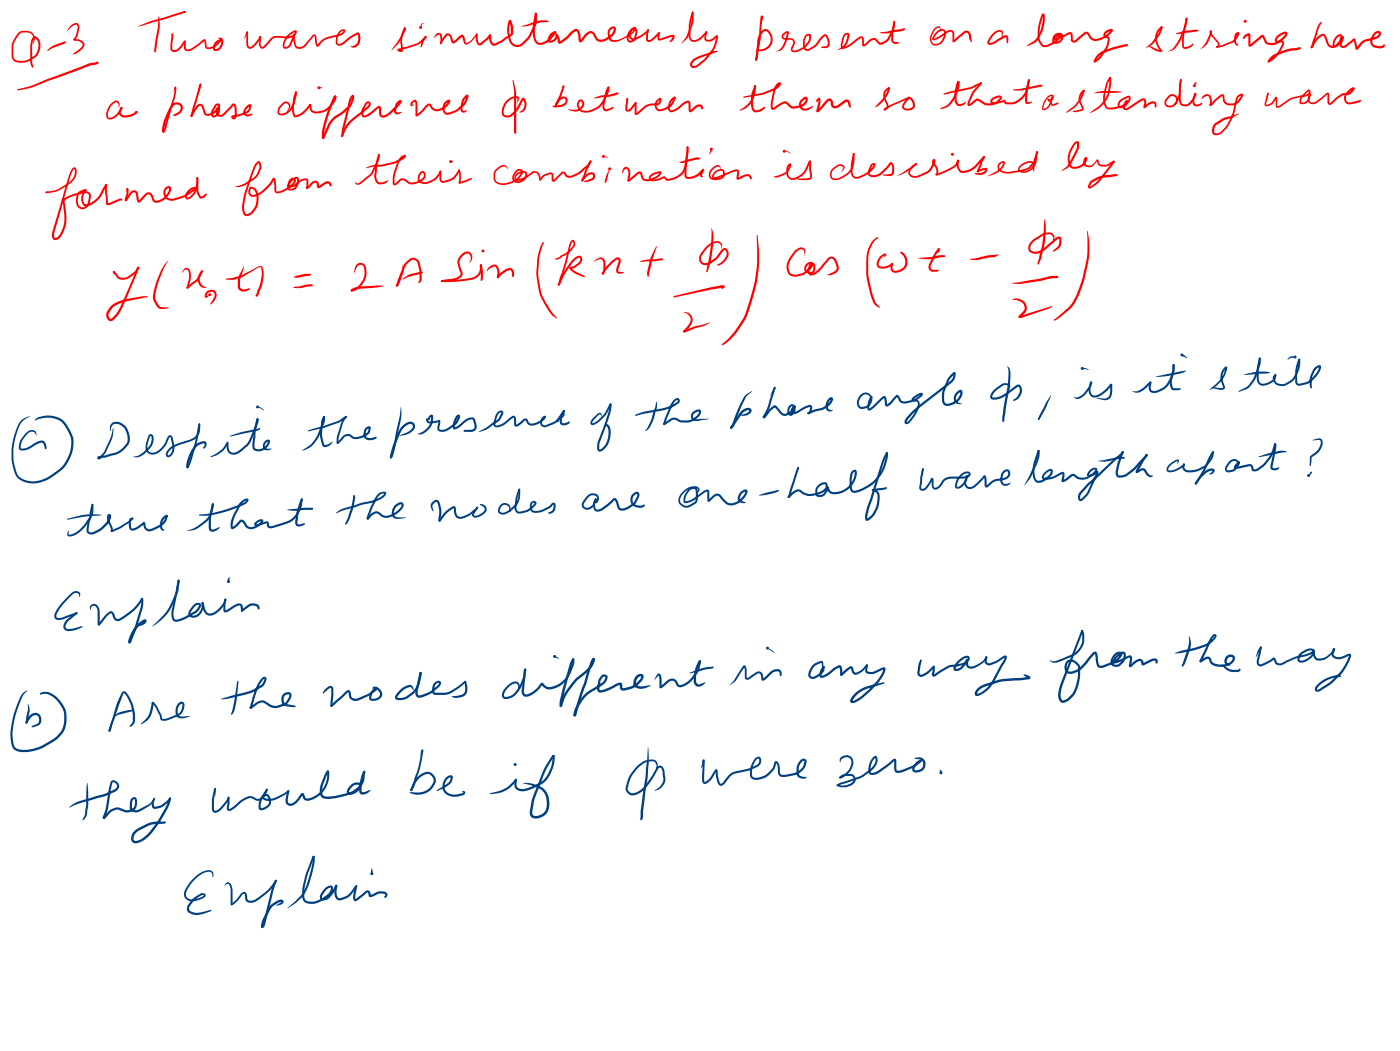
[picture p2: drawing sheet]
<svg xmlns="http://www.w3.org/2000/svg" width="319mm" height="239mm" viewBox="0 0 319 239" stroke-linecap="round" stroke-linejoin="round" font-family="sans-serif">
<g fill="#f00">
<path d="M4.2 7.5a2.96 2.96 0 0 1 3.1-.1 1.82 1.82 0 0 1 .5 2.2l-.2 .5v-.6a1.61 1.61 0 0 0-1.7-2.1h-1a5 5 0 0 0-1.9 4.2v.8a1.29 1.29 0 0 0 1.7 1.4 4.1 4.1 0 0 0 3.9-2.4 2.03 2.03 0 0 0-.7-2.7l-.4 .6-.2 1.3v3.4l.3 1.2-.2 .2-.5-1.1v-3.7a3.1 3.1 0 0 1 .7-2.2 1.25 1.25 0 0 1 1.6 1.3 3.8 3.8 0 0 1-2.8 4.3 3.2 3.2 0 0 1-3.5-.4l-.3-1.2a5.4 5.4 0 0 1 1.6-4.9z"/>
<path d="M10.8 11.4a10.1 10.1 0 0 1 3.8-1.9l.1-.1a.24 .24 0 0 1 .4 .1 .24 .24 0 0 1-.2 .3l-2.8 1.1-1.2 .7-.1-.1z"/>
<path d="M16 5.9a1.18 1.18 0 0 1 1.8-.4l.3 .7-.3 1.6-.4 .8-.5 .6a.51 .51 0 0 1 .2-.8l.6-2.3a.54 .54 0 0 0-.4-.5 .54 .54 0 0 0-.6 .3l-1.4 1.1z"/>
<path d="M16.9 8.8l1.5 .3a1.2 1.2 0 0 1 .8 1l-.2 .7-.5 .6-1 .7-.9 .3 1.8-1.5 .4-.8-.7-.7-1.3-.2-.1-.2z"/>
<path d="M4 20.3l3.2-.8 12.9-5 2-.4 .3 .1a.66 .66 0 0 1-.9 .6l-1.2 .2-13 4.9-3.3 .7-.1-.2z"/>
<path d="M21.9 14.1h.3l.1 .3-.6 .2z"/>
<path d="M31.4 6l3.1-1.3 7.1-2.1a.51 .51 0 0 1 .7 .1l-4.9 1.7z"/>
<path d="M42 2.7l.2-.2 .1 .2-.1 .2z"/>
<path d="M41.7 2.9l.5-.3 .1 .1-.5 .3z"/>
<path d="M36.1 3.8l.2 .1 .1 2.4-.9 5.5-.1 .2-.3-.2v-.4l.8-5.2z"/>
<path d="M39.1 7.8l.2-.2 .1 .2-.1 .9z"/>
<path d="M39.1 7.8h.2h-.2l.2-.2 .1 .2-.2 3.3a.6 .6 0 0 0 1 .2l.9-.8 1-1.3 .2 .2-.5 .8a2.71 2.71 0 0 1-2.1 1.6l-.6-.1-.3-.5z"/>
<path d="M41.9 9.4l.2-.2 .2 .2v1.5a.77 .77 0 0 0 1.3 .1l2.5-1.9 .5-.2 .2 .2-3 2.2a1.09 1.09 0 0 1-1.2 .4 1.09 1.09 0 0 1-.7-1z"/>
<path d="M46.6 8.9l.3 .6 .2 1a.49 .49 0 0 0 .8 .2l1.1-.5 1.1-1.2 .3 .1-.1 .3-.9 .9a2.02 2.02 0 0 1-2.6 .6l-.2-1a.78 .78 0 0 1 0-1z"/>
<path d="M49.7 8.7a.74 .74 0 0 1 .8 0 .74 .74 0 0 1 .3 .8 1.82 1.82 0 0 1-2 2.1 1.72 1.72 0 0 1 1.2-2.6v-.1a.25 .25 0 0 1 .4 .3 .24 .24 0 0 1-.4 .2h.1a1.53 1.53 0 0 0-1.1 1.8 1.55 1.55 0 0 0 1.2-2.3z"/>
<path d="M56.1 7.3l.2-.2 .1 .4-.8 1.4z"/>
<path d="M56.3 7.1l.2 .2v2.8l.4 .6a1.81 1.81 0 0 0 1.3-1.1l.7-.9a.33 .33 0 0 1 .3-.5 .33 .33 0 0 1 .3 .5l-.2 1.1 .2 .7a.25 .25 0 0 0 .2 .2 .25 .25 0 0 0 .3-.2l1.6-1.7 .6-.5 .7-.1 2.7 .1 1.1-.3 .5-.8 .1 .1a3.5 3.5 0 0 0-2.5 3.3h.4l.6-.4 1.1-2.4a.7 .7 0 0 1 0 1l-.6 1.5a1.05 1.05 0 0 1-.9 .8 1.05 1.05 0 0 1-1-.5 3.8 3.8 0 0 1 3.1-3.7 1.27 1.27 0 0 1-1 1.6l-1.3 .3-2.7-.2-.6 .5-1.6 1.7a.79 .79 0 0 1-1 .1 .79 .79 0 0 1-.4-.8l.2-1.6h.2l-.1 .5-.6 .8a1.76 1.76 0 0 1-2 1.2l-.4-.4-.1-.6v-2.7z"/>
<path d="M66.9 7.8l.2 .2 .1 1.2 .3 1.2a1.24 1.24 0 0 0 1.9-.3l1.5-1.7a.6 .6 0 0 1 .7-.6 .6 .6 0 0 1 .5 .7l.2 1.7a4.3 4.3 0 0 1 2.2-1.8l2.9-.7 .9-.7a1.52 1.52 0 0 0-1.4 1.4l-.1 1.2a.46 .46 0 0 0 .3 .4 .46 .46 0 0 0 .5-.1l2-1.5 1.6-1a.58 .58 0 0 1 .6 .1 .58 .58 0 0 1 .2 .6 1.98 1.98 0 0 1-1.6 2.7l-.5-.3h.4a1.54 1.54 0 0 0 1.2-1l.1-1.1-.1-.6-1.6 .9-1.3 1a1.35 1.35 0 0 1-2.1 .3l-.1-.3a3.2 3.2 0 0 1 1-2.7l.3-.2a.54 .54 0 0 1 .8 0 .54 .54 0 0 1-.2 .8l-1.1 .6-2.6 .6a5 5 0 0 0-2.2 1.8h-.2a1.62 1.62 0 0 1-.5-1.4l-.2-1-1.4 1.7a1.8 1.8 0 0 1-2.9 .7l-.4-1.5-.1-1.1z"/>
<path d="M92 6.3l.1-.1a.54 .54 0 0 1 .4 .5 .54 .54 0 0 1-.3 .5l-.2 .5a8.6 8.6 0 0 1-2.9 3.8 17.3 17.3 0 0 0 2.9-5z"/>
<path d="M92 6.3h.4l-.1 .3a5.9 5.9 0 0 0-.6 4.5v.3a.66 .66 0 0 1-.6 .5 .66 .66 0 0 1-.6-.4 .65 .65 0 0 1 .8-.6 8.1 8.1 0 0 0 4.2-1.4l1.4-1.3 .3 .2-1.5 1.4a8.8 8.8 0 0 1-4.3 1.5l-.6 .2v-.2l.6 .1-.1 .2v-.5a6.1 6.1 0 0 1 .7-4.8z"/>
<path d="M96.8 8.2h.1l.3 .3-.7 .8-.6 1.5-.2-.2 .3-1.1z"/>
<path d="M96 5.4l.4-.1-.3 .2-.3 .8v-.6z"/>
<path d="M99.3 7.7a.76 .76 0 0 1 .9-.2 .76 .76 0 0 1 .4 .9v1.4l-.3 .3-.2-.2a1.99 1.99 0 0 0-.2-2l-.4 .1-.7 .7z"/>
<path d="M101.5 7.7a.94 .94 0 0 1 1.4 .8l.3 .9 1.5-1.3a.65 .65 0 0 1 .8-.1 .65 .65 0 0 1 .3 .7l.3 1a1.39 1.39 0 0 0 1.4-.8l1-1.3 .2 .3-.8 1a1.93 1.93 0 0 1-2.1 1.1l-.6-1.6-1.7 1.4a.46 .46 0 0 1-.7-.2l-.4-1.3a.35 .35 0 0 0-.3-.3 .35 .35 0 0 0-.4 .2l-1.4 1.9-.2-.2 .3-.5z"/>
<path d="M108.3 7.8l.2-.2 .2 .2 .1 1.4 .4 .7 1.5-1.2 .7-.8h.3l.1 .2-.9 1.1-1.7 1.2-.3-.2-.5-.7z"/>
<path d="M111.4 7.9l.4 .1 .1 1.4 .6 .6 1.6-.8 2.2-1.6a.27 .27 0 0 1 .4-.1 .27 .27 0 0 1-.1 .5l-2.3 1.6-1.4 .7a1.14 1.14 0 0 1-1.5-1.3z"/>
<path d="M115.9 4.6l.2-.1a1.05 1.05 0 0 1 .6 1.2l.1 1.9a.26 .26 0 0 1-.2 .3 .26 .26 0 0 1-.3-.3v-1.5z"/>
<path d="M115.9 4.7l.4-.1-.1 .4a5.6 5.6 0 0 0 .7 4.9 1.54 1.54 0 0 0 2-.2 7.6 7.6 0 0 0 2.5-3.8 4.1 4.1 0 0 0 .4-2.7l.2-.3 .3 .3a4.6 4.6 0 0 1-.4 2.9 7.9 7.9 0 0 1-3.1 4.3 2.03 2.03 0 0 1-3.1-1.7 6.2 6.2 0 0 1 .2-4z"/>
<path d="M121.8 3l.3-.1 .1 .4a11.3 11.3 0 0 0-.1 5.7 1.14 1.14 0 0 0 1.8 .5l1-.7 1.5-1.7 .2 .4-.6 .8a3 3 0 0 1-3.8 1.7l-.3-.3a6.6 6.6 0 0 1-.5-4.7z"/>
<path d="M125.3 7.7l.4-.4a.55 .55 0 0 1 1 0l-.1 .2h-.4l.2 .1a1.59 1.59 0 0 0-1.2 1.6 1.43 1.43 0 0 0 1.4-1.5h.1a1.13 1.13 0 0 1-.5 1.7 .91 .91 0 0 1-1.5-.2l.1-.8z"/>
<path d="M126.6 7.7a.49 .49 0 0 1 .6 .5l.3 1.3h-.1l1.4-1 1.2-1.3 .8-.5a1.06 1.06 0 0 1 1.3 1.2l.2 1.3-.1-.1a3.6 3.6 0 0 1 2.3-2.1l.8 .5 .8 1.3a1.54 1.54 0 0 0 2.1-.3l1.1-.8 .4-.9a.25 .25 0 0 0-.1-.4 .25 .25 0 0 0-.3 .2l-.5 .7 .2 1.2 .3 .5 .9 .1 1.1-.2 1.7-.9 .7-.5 .7-1 .1 .1a2.23 2.23 0 0 0-1.4 2.3l.4 .4 .7-.4 .5-1.7a.39 .39 0 0 0-.2-.5 .39 .39 0 0 0-.6 .3l-.3 .7a.74 .74 0 0 0 .2 .8 .74 .74 0 0 0 .7 .2l1.9-1 1.1-1.1 .3 .2-.3 .5-.9 .7-2 1.1a1.17 1.17 0 0 1-1.4-1.5 1.22 1.22 0 0 1 1.4-1.3l.4 .3 .1 .5-.3 1.7a1.07 1.07 0 0 1-.9 .9 1.07 1.07 0 0 1-1.1-.6 2.46 2.46 0 0 1 1.9-2.9l.1 .5-.7 .8-2.7 1.6a3.1 3.1 0 0 1-2.2 .3l-.4-.3a2.48 2.48 0 0 1-.2-2.5 .84 .84 0 0 1 .9-.6 .84 .84 0 0 1 .7 .7l-.3 .9-.5 .7a3.6 3.6 0 0 1-3 1.2l-.7-.4-.7-1.2-.4-.4-.9 .5-.4 .5a1.61 1.61 0 0 1-1.2 1.2l-.3-.3-.1-.9a1.32 1.32 0 0 0-.5-1.4l-3.4 2.7a.62 .62 0 0 1-.8 0 .62 .62 0 0 1-.1-.8l-.4-1z"/>
<path d="M147.3 6.8l.2-.2 .3 .2-.3 .2z"/>
<path d="M147.4 6.7l.1-.1 .3 .2-.3 2.2a.29 .29 0 0 0 .3 .2 .29 .29 0 0 0 .3-.2l2-1.7 .2 .2-.1 .2-1.8 1.6a.76 .76 0 0 1-.7 .3 .76 .76 0 0 1-.6-.6z"/>
<path d="M149.9 7.5l.2-.2 .2 .2-.2 .2z"/>
<path d="M149.9 7.5l.2-.2a.52 .52 0 0 1 0 .8v.8l2.1-.8 1.2-.1a1 1 0 0 1 0 1 1 1 0 0 1-1 .4l.8-1.1-3.2 .9-.3-.3z"/>
<path d="M157.7 2.6l.2 .2v2.2l-1 2.8a2.89 2.89 0 0 1-1.2 1.7l-.6 .5 1.2-1.9 .9-2.4 .3-1.3v-1.6z"/>
<path d="M157.5 2.7l.2-.1 .2 .2-.1 .2a12.9 12.9 0 0 0-.5 5.5 .9 .9 0 0 0 1.5 .4l.6-.4 1.4-1.4 .2 .4-.8 .9a2.2 2.2 0 0 1-3 .8l-.3-.5a13.6 13.6 0 0 1 .6-5.8z"/>
<path d="M160.6 7.3l.2-.2 .2 .2-.2 .2z"/>
<path d="M160.6 7.2l.2-.1 .2 .2-.2 1.4 .2 .3a1.56 1.56 0 0 0 1.4-.4l.7-.5 .3 .2-.7 .6a1.38 1.38 0 0 1-2.3-.1z"/>
<path d="M163 8.3l.2-.3 .2 .3-.2 .2z"/>
<path d="M163.2 8l.3 .3-.1 .5a9.4 9.4 0 0 1-4.6 6.4 .95 .95 0 0 1-1.2 .2 .95 .95 0 0 1-.4-1.2l.6-.7 1.2-.7 3.4-1.1 .8-.1 .2 .1-4.9 1.9a1.21 1.21 0 0 0-.9 1.3 .71 .71 0 0 0 1-.1 9 9 0 0 0 4.4-6.1v-.4z"/>
<path d="M118.7 6l.7-.2a10.7 10.7 0 0 1 5.2-1.1l.3 .3-1.7 .1-3.1 .8z"/>
<path d="M173.3 3.6a.34 .34 0 0 1 .4 .1 .34 .34 0 0 1 0 .5l-.4 1.2 .1-1.6 .2 .1-.4 4.7-.7 4.4a.5 .5 0 0 1 0 .6 .5 .5 0 0 1-.6 .1l.9-5.1z"/>
<path d="M173.3 7.1a1.2 1.2 0 0 1 1.3-.5 1.2 1.2 0 0 1 .9 .9 2.61 2.61 0 0 1-.1 3.1 2.61 2.61 0 0 1-2.9 .8l-.2-.2h.2a2.28 2.28 0 0 0 2.8-1.3 2.28 2.28 0 0 0-1-2.9 3.2 3.2 0 0 0-1.5 3.4l-.4 3.2-.4 .2-.1-.2 .6-4.6 .3-1z"/>
<path d="M178.1 7.8l.5-.4a.51 .51 0 0 1 .6-.4 .51 .51 0 0 1 .4 .6l-.4 1.4a3.2 3.2 0 0 1-1.9 2.6l-.7 .1 .5-.2a3.7 3.7 0 0 0 1.8-2.9l.3-1.1-.8 .6v.4l1.7 .2a.99 .99 0 0 1 .8 1.5l-.5 .9 .2 .4 .9-.1 1.3-.6 1.2-1.4 .3-1.3a.53 .53 0 0 0-.8 .4l-.3 .7v1.4l.2 .4 .4 .2 1.7-.9 1.4-1.9a1.1 1.1 0 0 1 1.1-.6l.7 .9 .2 1.2a.99 .99 0 0 1-1.1 1.1l-.9-.3 1.2-.2 .3-.3-.1-1.1-.4-.9-.7 .5-1.5 1.9-1.3 .8a1.03 1.03 0 0 1-1.6-.9l.1-1.4 .4-.9a.82 .82 0 0 1 1.3-.2v1a4.3 4.3 0 0 1-3.8 2.9 .69 .69 0 0 1-.7-1l.5-1.1-.1-.5-.5-.2-1.3-.1a.75 .75 0 0 1-.7-.4 .75 .75 0 0 1 .1-.8z"/>
<path d="M192.3 7.7a.63 .63 0 0 1 .8-.2 .63 .63 0 0 1 .3 .8 3.2 3.2 0 0 1-2.8 3.2l.4-.4a3.6 3.6 0 0 0 2-3.2h-.1a.78 .78 0 0 0-.8 .9l-.3 1.3a.36 .36 0 0 0 0 .4 .36 .36 0 0 0 .4 .2l1.4-.7 2-1.6a.7 .7 0 0 1 .9 0 .7 .7 0 0 1 .2 .8v1l1.2-1.1a1.19 1.19 0 0 1 1.9 0l.7 .6 1.4-.8 1.1-2.1 .4-1.9 .2-.2 .2 .2-.1 1.3-1 2.4a2.78 2.78 0 0 1-1.8 1.5h-.7l-.7-.7a.74 .74 0 0 0-1.3 0l-.5 .4a1.19 1.19 0 0 1-1.3 .7l-.1-1.5a.25 .25 0 0 0-.1-.3 .25 .25 0 0 0-.4 0l-2 1.6-1.1 .6a.82 .82 0 0 1-1.1 0 .82 .82 0 0 1-.1-1l.3-1.4z"/>
<path d="M203.4 4.9l.2-.2 .2 .2-.5 2.8 .1 1.5 .3 .3h.8l.2 .2a1.03 1.03 0 0 1-1.1 .3 1.03 1.03 0 0 1-.7-1l.1-1.8z"/>
<path d="M200.4 7.4l5.5-1a.32 .32 0 0 1 .1 .3 .32 .32 0 0 1-.3 .2l-3.6 .7h-1.6z"/>
<path d="M212.8 6.4l.3-.2a.6 .6 0 0 1 .8-.2 .6 .6 0 0 1 .3 .7v.5l-.4-.9-.5 .1-.5 .5-.5 .9a1.57 1.57 0 0 0 .2 2.1 1.62 1.62 0 0 0 2.1-1 1.63 1.63 0 0 0 .3-1.7 .83 .83 0 0 0-1.2 .1l-1.2 1.5 1.4-.6 1.7-1.2a1.01 1.01 0 0 1 1.7 .7v1.7l-.2 .2-.2-.3v-1.6a.59 .59 0 0 0-.5-.5 .59 .59 0 0 0-.6 .2l-1.7 1.1a1.81 1.81 0 0 1-1.8 .6v-.1a2.5 2.5 0 0 1 2.6-2.3 1.46 1.46 0 0 1 .2 2.1 1.88 1.88 0 0 1-3 1.2 1.91 1.91 0 0 1 0-2.4z"/>
<path d="M217.1 9.2l2-1.8a1.1 1.1 0 0 1 1.3-.4 1.1 1.1 0 0 1 .7 1.2l.2 1.4a1.06 1.06 0 0 1-.7-1.4l-.3-.6-.4-.1-2.6 2-.2 .1-.2-.2z"/>
<path d="M226 7.6a1.48 1.48 0 0 1 2.3-.5l-.1 1.8-.3-1.6a1.44 1.44 0 0 0-1.6 .6l-.7 .9-.4 .9 .9-.1 2.4-1.5a.68 .68 0 0 1 .8 0 .68 .68 0 0 1 .3 .7l-.1 .9-.1 .2-.2-.2-.1-1.1-.2-.1-3 1.6a.67 .67 0 0 1-1 0 .67 .67 0 0 1 .1-1z"/>
<path d="M237.3 3.3l.2-.2 .3 .2a7.6 7.6 0 0 1-2.3 6.5l-1.9 .7 .4-.3a5.3 5.3 0 0 0 3.2-4.5l.2-1.2z"/>
<path d="M237.3 3.1h.2l.2 .2-.1 .2a9.5 9.5 0 0 0-.8 5.8l.7 .9h.9l1.8-.9 1.1-1.5 .1 .1-.7 .1a1 1 0 0 0-.5 1.5 1.09 1.09 0 0 0 1.3-1.4l-.6 .3-.9 .8-.2-.1a1.79 1.79 0 0 1 2.2-1.3 1.46 1.46 0 0 1-.6 1.8 1.46 1.46 0 0 1-1.8-.1 1.5 1.5 0 0 1 .5-1.7 1.5 1.5 0 0 1 1.7-.1 3.7 3.7 0 0 1-1.9 2.3 3.4 3.4 0 0 1-2.2 .7l-.6-.3-.6-.9a9.4 9.4 0 0 1 .8-6.4z"/>
<path d="M239.8 9l3.5-1.6a.71 .71 0 0 1 .8 .1 .71 .71 0 0 1 .1 .8l.1 .8a.44 .44 0 0 0 .7-.1l1.6-1.4a.78 .78 0 0 1 1.4 0 1.59 1.59 0 0 0 1.6 1.2 4.8 4.8 0 0 0 3.3-1.9l.1 .1-.7 .3-.5 .4-.1 .3 .4 .2a.71 .71 0 0 1 .6 .9l-.7 2.1a7.7 7.7 0 0 1-2.1 2.7 .49 .49 0 0 1-.9 .1l1.3-1.1 1.5-2.3 .4-1.7-.7-.4a1.05 1.05 0 0 1 .7-1.7 .72 .72 0 0 1 1.2 .1 2.75 2.75 0 0 1-1.7 1.7 3.9 3.9 0 0 1-2.6 .7 3.4 3.4 0 0 1-1.8-1.6l-2 1.7a.81 .81 0 0 1-.9 .3 .81 .81 0 0 1-.6-.7l-.1-1.3-3.3 1.5h-.4z"/>
<path d="M250 12.3l.5-.4a14.3 14.3 0 0 1 5.9-1.9l.4 .3-.3 .2a16.9 16.9 0 0 0-5.5 1.7 3.4 3.4 0 0 0-1.5 1.8l-.1-.2 .1 .3-.3 .1-.2-.3z"/>
<path d="M256.3 10.2l.3-.1 .2 .2-.2 .2z"/>
<path d="M264.3 6.1l.2-.1 .2 .2-.8 1.9-1.5 2-1.6 .9 1.4-1.3 1.4-1.8z"/>
<path d="M264.5 6l.2 .2-.2 .2-.2-.2z"/>
<path d="M264 6.3l.5-.3 .2 .2-.1 .2a3.3 3.3 0 0 0 0 5.1l-.2 .3-.2-.2a3.7 3.7 0 0 1-.2-5.3z"/>
<path d="M264.2 11.5l.2-.1 .2 .3-.2 .1z"/>
<path d="M261.5 10.3l2 .9 .9 .2 .2 .2-.1 .2a3.8 3.8 0 0 1-2.9-1.3z"/>
<path d="M270 4.1l.2-.1 .2 .2-.1 .3a12.5 12.5 0 0 1-3 6.8l-1.3 .4 1-.6a13.1 13.1 0 0 0 2.7-5.4z"/>
<path d="M270 4.2l.2-.2 .2 .2-.2 .2z"/>
<path d="M270.2 4l.2 .3-.8 4.3v2.1a2.14 2.14 0 0 0 1.8-.7l.1-.1a.44 .44 0 0 1 .1 .5 .44 .44 0 0 1-.4 .3l-1.1 .4a.74 .74 0 0 1-1-.8l.1-1.8 .3-2.2 .5-2.1z"/>
<path d="M267.8 7.6l2-.6 2.5-.3 .6 .3-1.5 .3-3.5 .5z"/>
<path d="M275.5 7.1l.2-.2 .2 .1v.4l-.6 1.7a3.7 3.7 0 0 1-2 2.1l1.3-1.7 .8-1.7z"/>
<path d="M275.5 7.1l.2-.2 .2 .2-.2 .2z"/>
<path d="M275.5 7l.4 .1-.2 .2 .2 .3 1.6 2a.76 .76 0 0 1-.3 1.2l-.3-.1 .4-.5v-.2l-1.8-2.3-.1-.4z"/>
<path d="M276.9 10.7l.2-.2 1.3-.3 2.2-.9 .6-.7 .6-1 .1 .1-.4 .4-.1 1.2 .2 .6 .4 .4a.8 .8 0 0 1-1-.9l.1-1.4a.69 .69 0 0 1 .4-.6 .69 .69 0 0 1 .7 .1l-.6 1.4-.9 .8-2.6 1-1 .2z"/>
<path d="M283 8.7l.3-.1-.1 .3z"/>
<path d="M283.1 8.6l.2 .2-.2 .1-.1-.1z"/>
<path d="M283.4 8l.1-.1a.63 .63 0 0 1 .6-.4 .63 .63 0 0 1 .6 .4v2.4l-.2-.1 2.8-2.3a2.43 2.43 0 0 1 1.2 1.7 2.77 2.77 0 0 0 3.3-.9l.9-1-1.2 .5a1.05 1.05 0 0 0-.8 1l.3 .1a.82 .82 0 0 1 1 0 .82 .82 0 0 1 .3 1 6.9 6.9 0 0 1-3.3 3.9l-.3-.2 .1-.3a6.7 6.7 0 0 0 3.1-3.7v-.3l-.3-.1a.87 .87 0 0 1-1.2-.2 .87 .87 0 0 1 .3-1.2l1.3-.9a.66 .66 0 0 1 1 .1 .66 .66 0 0 1-.2 1 4.1 4.1 0 0 1-4 1.8l-.8-.4-.7-1.4h.2l-2.5 2a.43 .43 0 0 1-.4 .2 .43 .43 0 0 1-.4-.3v-2.3h.1l-.7 .4a.43 .43 0 0 1-.6 .3z"/>
<path d="M289.2 13.1a10.2 10.2 0 0 1 5.7-2.2l1.2-.1v.4l-.7 .2a10.8 10.8 0 0 0-5.2 1.5l-1.4 1.3-.1-.4z"/>
<path d="M300.7 5.1l.2 .1-.1 .3z"/>
<path d="M300.7 5.1l.2 .1-.2 .1z"/>
<path d="M300.5 5.2l.2-.1 .2 .1-.8 1.6-1.2 4.1-.3 .1a.42 .42 0 0 1 0-.7l1.1-3.6z"/>
<path d="M299.9 8.5a1.39 1.39 0 0 1 1.7-.7l.4 .7 .5 1.4 .4 .4a1.01 1.01 0 0 0 1.3-.2l.6-.7 .4-1.2a1.78 1.78 0 0 0-1.3 2.1l.4-.1 .7-.7 .5-1.1 .2-.2a.9 .9 0 0 1-.2 1.4l-.7 .7a.8 .8 0 0 1-1.1 .3 .8 .8 0 0 1-.2-1.1 1.71 1.71 0 0 1 1.9-1.6l.2 .2a3.1 3.1 0 0 1-1.3 2.5 1.42 1.42 0 0 1-2.3-.7l-.8-1.8a3.5 3.5 0 0 0-1.9 1.9l-.4 .9h-.4l-.1-.2 .5-.9z"/>
<path d="M305.6 8.3a.24 .24 0 0 1 .3 0 .24 .24 0 0 1 0 .3l-.4 1.6 .2 .3 .7-.3 1.7-1.4a.39 .39 0 0 1 .4 0 .39 .39 0 0 1 .2 .4l.3 1.8-.2-.1 1.4-1.6 3.2-1 .5-.8-.7 .3-.6 1a1.06 1.06 0 0 0 .5 1.6l1.3 .1 .8-.4 .2 .2-.4 .5-.7 .2a2.51 2.51 0 0 1-1.9-.5 1.64 1.64 0 0 1-.2-1.9l.4-.8a.98 .98 0 0 1 .8-.8 .98 .98 0 0 1 1 .6l-.1 .5-.5 .5-3.2 1-1.4 1.6a.35 .35 0 0 1-.5 .1 .35 .35 0 0 1-.1-.5l-.4-1.7h.2l-1.6 1.4a.95 .95 0 0 1-1 .5 .95 .95 0 0 1-.8-.7z"/>
<path d="M25.2 23.6l.4-.3a.9 .9 0 0 1 1.2-.3 .9 .9 0 0 1 .4 1.1l-.2 .4v-.7l-.5-.6a2.99 2.99 0 0 0-1.9 3.1 .48 .48 0 0 0 .6 .4 3.7 3.7 0 0 0 2.2-2.1l.3-.3 .2 .2a3.8 3.8 0 0 1-3 2.7 1.18 1.18 0 0 1-.6-1.9z"/>
<path d="M27.5 24.4l.2-.1 .1 .4-.2 .1z"/>
<path d="M27.5 24.4l.1-.1a.23 .23 0 0 1 .3 .1 .23 .23 0 0 1-.1 .3l-.3 .7a.71 .71 0 0 0 .9 .9l1.4-.3 1.3-.7 .2 .2a2.68 2.68 0 0 1-1.7 1.1l-.9 .1a1.25 1.25 0 0 1-1.3-.3 1.25 1.25 0 0 1-.2-1.3z"/>
<path d="M30.9 25.3h.3l.1 .2-.2 .2-.4-.3z"/>
<path d="M39.8 19.8l.3 .1-.6 1.3z"/>
<path d="M39.8 19.9l.1-.2 .2 .2-.2 .1z"/>
<path d="M39.8 19.9l.3-.1a4.6 4.6 0 0 1-.5 3.1l-2 6.8a.35 .35 0 0 1-.2 .4 .35 .35 0 0 1-.4-.2l.4-.7 2-7z"/>
<path d="M37 29.8l.2-.1 .2 .2v.2l-.2 .1-.3-.3z"/>
<path d="M39.1 23.8a1.44 1.44 0 0 1 2.4 0 1.44 1.44 0 0 1-.9 2.2l-1 .4-.2-.2 1-.6a.94 .94 0 0 0 .8-1 .94 .94 0 0 0-1-.8l-.5 .1a11.8 11.8 0 0 0-2.3 5.8v.4a.38 .38 0 0 1-.5-.1 .38 .38 0 0 1 0-.4 13.8 13.8 0 0 1 2.2-5.8z"/>
<path d="M45.4 19.2l.2-.2a.7 .7 0 0 1 .1 1l-1 2.3z"/>
<path d="M45.5 19.1l.1-.1 .2 .3-2 7.1a.23 .23 0 0 1-.2 .2 .23 .23 0 0 1-.2-.3z"/>
<path d="M43.5 26.1l.3 .2-.1 .3-.3-.2z"/>
<path d="M45 23.8a.87 .87 0 0 1 1.4 .5l.4 1.1a.66 .66 0 0 0 .4 .6 .66 .66 0 0 0 .7-.2 2.94 2.94 0 0 0 1.8-1.8l-.4 .1-.8 1.3v.9a1.22 1.22 0 0 0 1.1-1.6l.1 1.3a.84 .84 0 0 0 1-.1l1.8-1.8a.61 .61 0 0 1 .7-.6 .61 .61 0 0 1 .6 .6l.1 2.2a.63 .63 0 0 1-.5 .9 .63 .63 0 0 1-.7-.8l3.3-1 .5-.5 .3-.9 .1 .1a1.85 1.85 0 0 0-1.1 1.6l.5 .3 1-.2 .2 .2-.9 .5a.97 .97 0 0 1-1-.3 .97 .97 0 0 1-.1-1.1l.9-1.2a.47 .47 0 0 1 .7-.2 .47 .47 0 0 1 .1 .7l-.3 .8-.7 .6-1.9 .7-1.2 .2a.26 .26 0 0 0 .3-.1 .26 .26 0 0 0 0-.3v-1.4l-.2-.9-2.2 2.2a1.14 1.14 0 0 1-1.8-.2v-1.2a.48 .48 0 0 1 .6-.5 .48 .48 0 0 1 .3 .8 1.46 1.46 0 0 1-1.8 1.5 1.46 1.46 0 0 1-.1-1.6l.6-1a.68 .68 0 0 1 1-.4 .68 .68 0 0 1 0 1.1 2.49 2.49 0 0 1-3.3 1.4l-.6-1.8-.4-.2-.9 .9-.8 1.5h-.4v-.2l.6-1.2z"/>
<path d="M64 23.8l.3-.3a1.03 1.03 0 0 1 1.6-.1 1.03 1.03 0 0 1-.2 1.6l-.5 .4 .6-1.2a.68 .68 0 0 0-.9-.7l-.9 .8a.99 .99 0 0 0-.3 1.5 2.69 2.69 0 0 0 2.9-2.2l.6-2.7 .2-.2a1.56 1.56 0 0 1 0 1.6l-.2 .8a3.4 3.4 0 0 1-3.5 3.1 1.22 1.22 0 0 1-.1-2z"/>
<path d="M67.2 20.8l.2-.1 .2 .2-.4 1.3-.3 2.2 .3 1.8a5.3 5.3 0 0 0 3.3-2.5l.3 .2-.1 .1a4.8 4.8 0 0 1-3.6 2.7l-.5-.8-.1-1.3 .3-2.2z"/>
<path d="M70.4 23.9l.2-.3 .2 .1 .1 1a1.08 1.08 0 0 0 1.5 .6l1.3-.3 1-.6 1.2-1.5 .3-1 .2-.3 .2 .3-.2 .9-.8 1.2a3.9 3.9 0 0 1-4.6 1.5l-.4-.5z"/>
<path d="M75.9 21.9l.5-.3 .2 .3-.3 .4a22.4 22.4 0 0 0-2.5 9l-.3 .3-.2-.1v-.4a12.2 12.2 0 0 1 1.1-5.2z"/>
<path d="M73.4 31.2h.3v.4h-.3z"/>
<path d="M80.2 21.7v-.1a.53 .53 0 0 1 .5 .4 .53 .53 0 0 1-.1 .5l-.9 2-1.6 1.3-2 1.4a7.6 7.6 0 0 0-1.8 3.1l-.4 1a.32 .32 0 0 1-.2 .3 .32 .32 0 0 1-.4-.2l.1-.2a11.7 11.7 0 0 1 2.1-4.1l3.2-2.5a3.2 3.2 0 0 0 1.5-2.7z"/>
<path d="M80.2 21.7l.3-.1v.4h-.3z"/>
<path d="M80.1 21.7l.3-.1 .2 .2-.8 1.3-1.5 6.6-.1 1a.29 .29 0 0 1-.2 .5 .29 .29 0 0 1-.3-.5l.2-1.3 1.5-6.5z"/>
<path d="M83.3 23.3a.69 .69 0 0 1 1 0 .69 .69 0 0 1-.2 1l-4.1 3.5-1.1 1.5-.8 1.7-.2 .2-.2-.1a7.2 7.2 0 0 1 3.3-4.8l2.9-2.4a.27 .27 0 0 0 .1-.3 .27 .27 0 0 0-.4-.2 .27 .27 0 0 0-.1 .4l-.7 1.3v1l.2 .2a7.2 7.2 0 0 0 2.8-2l.5-.2 .3 .1 .3 1.9a.82 .82 0 0 0 1.2-.2l2.5-2.3 .4-.8h.2l.2 .2-.5 1-2.5 2.3a1.19 1.19 0 0 1-2-.1l-.1-1.7-.1 .1a8.2 8.2 0 0 1-3.1 2.1h-.4l-.3-.3-.1-1.2z"/>
<path d="M91 22.8h.3v.4h-.3z"/>
<path d="M90.5 23.1a.49 .49 0 0 1 .4-.3 .49 .49 0 0 1 .5 .3l-.8 .7-.4 1.3 .2 .5 1-.1-.7 .5a.78 .78 0 0 1-.8-.2 .78 .78 0 0 1-.2-.8l.3-1.3z"/>
<path d="M93.8 23.1a.67 .67 0 0 1 .9-.4 .67 .67 0 0 1 .3 .9v2.7l-.2 .2-.2-.3-.1-3.1-.7 .7h.5l-.2 .1a.46 .46 0 0 1-.7 0 .46 .46 0 0 1 .2-.7z"/>
<path d="M94.6 26.3l.2-.3 .3 .3-.3 .2z"/>
<path d="M94.8 26l1-.7 1.2-1.3a.77 .77 0 0 1 .8-.5 .77 .77 0 0 1 .6 .8 1.37 1.37 0 0 0 2 .3l.9-.5 .8-1.1 .1 .1a1.53 1.53 0 0 0-.5 2.5h.7l1.6-.8a4.4 4.4 0 0 0 2.1-2.6l.2-.6a.49 .49 0 0 1 .3 .8 4.4 4.4 0 0 1-2.1 2.7l-2 .9a1.37 1.37 0 0 1-1.5-.4 1.37 1.37 0 0 1-.2-1.6 1.54 1.54 0 0 1 1.6-1.2h.1a3 3 0 0 1-2.6 2.4 1.91 1.91 0 0 1-2.2-1.2l-2.4 2.2-.5 .3-.2-.2z"/>
<path d="M106.2 21.6h.3l.1 .4h-.3z"/>
<path d="M105.9 21.8l.4-.3 .3 .3-.9 1.1-.4 1.7a.5 .5 0 0 0 .3 .6 .5 .5 0 0 0 .6-.2l.1 .2a.83 .83 0 0 1-1.1 .3 .83 .83 0 0 1-.4-1.1l.4-1.6z"/>
<path d="M115.3 22.9a2.25 2.25 0 0 1 2.9-.7l-.4 1.3v-1.2a3 3 0 0 0-3 3.7v.1a1.26 1.26 0 0 0 1.6-.2l1.2-1.2 1.1-2.1a.51 .51 0 0 1 .6-.4 .51 .51 0 0 1 .4 .6 1.81 1.81 0 0 1-1.4 2.8l.6-.5a1.88 1.88 0 0 0 .1-2.5h.2l-1 1.9a3.8 3.8 0 0 1-2.6 2.2 1.27 1.27 0 0 1-1.2-.5 1.27 1.27 0 0 1-.1-1.3l.4-1.2z"/>
<path d="M116.7 18.2l.2 .1 .6 2.8v9l-.2 .3-.3-.3v-3.8a34.6 34.6 0 0 0-.3-8z"/>
<path d="M117.1 29.7l.4 .4-.1 .3-.3-.2z"/>
<path d="M128.1 19.5l.2-.1 .2 .2-.6 1.3z"/>
<path d="M128.3 19.4l.2 .3-.6 2-1.1 2.2-.3 .1-.1-.3z"/>
<path d="M127.3 22.4a1.09 1.09 0 0 1 1.8-.1 1.09 1.09 0 0 1-.6 1.7 3.2 3.2 0 0 1-2.6 .3l-.1-.2 .1-.1 2-.2a.73 .73 0 0 0 .8-.5 .73 .73 0 0 0-.3-.9l-.7 .3-.9 1.3h-.3l-.1-.3z"/>
<path d="M129.3 24.9h.7a2.07 2.07 0 0 0 2.6-1.1l-.2-.6a.2 .2 0 0 0-.2-.2 .2 .2 0 0 0-.2 .2 1.45 1.45 0 0 0 .3 1.7 1.45 1.45 0 0 0 1.6 .3 4.7 4.7 0 0 0 3.8-3.2l.5-1.1 .1-1 .2-.2h.2a5.9 5.9 0 0 1-5.2 5.9 1.67 1.67 0 0 1-2-.9 1.67 1.67 0 0 1 .7-2.1 1.22 1.22 0 0 1 .9 1.1 1.22 1.22 0 0 1-.9 1.2l-1.1 .5z"/>
<path d="M138.4 19.8l.1-.1 .3 .2-.6 1.2-.5 2.5-.1 .9 .4 .4 1.5-.6a.45 .45 0 0 1 0 .5 .45 .45 0 0 1-.4 .2l-.9 .3a.9 .9 0 0 1-1-1.1l.6-3.2z"/>
<path d="M135.2 22.3l1.4-.5 1.9-.2 2-.6a.22 .22 0 0 1 .4 .1 .22 .22 0 0 1-.2 .3l-2.2 .6-3.2 .4z"/>
<path d="M142.8 22.2l.2 .2-.4 1.1v-1.1z"/>
<path d="M142.8 22.2l.2 .5-.2 2.2 .5-.1 1.4-1.7 .2 .3-.8 1.2a1.02 1.02 0 0 1-1.7 .5l.2-2.6z"/>
<path d="M144.5 23.4l.2-.3 .2 .3v2.5l-.1-.1 2.1-1.8 1.2-.4 1.6-.1 .3-.3 .2-.6 .1 .1a1.16 1.16 0 0 0-.8 1 1.16 1.16 0 0 0 .7 1.2 3.4 3.4 0 0 0 2.9-2.1l.3-.6a.24 .24 0 0 1 .3-.2 .24 .24 0 0 1 .1 .4l-.2 .6a3.7 3.7 0 0 1-4 2.1 1.66 1.66 0 0 1-.5-1.6 1.66 1.66 0 0 1 1.3-1.2 1.15 1.15 0 0 1-.7 1.6l-1.4 .1-.9 .2-1.5 1.3a1.13 1.13 0 0 1-1.3 .6z"/>
<path d="M153.4 22.1h.4v.3h-.4z"/>
<path d="M152.9 22.4a.46 .46 0 0 1 .4-.4 .46 .46 0 0 1 .5 .3l-.2 .1a2.3 2.3 0 0 0-1.1 2.4l.4 .3a5.5 5.5 0 0 0 2.6-1.7l.5-.3a.71 .71 0 0 1 .9-.1 .71 .71 0 0 1 .3 .7l.1 1.4h-.1l1.1-1a.96 .96 0 0 1 1.1-.4 .96 .96 0 0 1 .7 1l-.3 .2-.2-.2a.45 .45 0 0 0-.2-.5 .45 .45 0 0 0-.5 .1l-1.2 1a.49 .49 0 0 1-.6 .2 .49 .49 0 0 1-.3-.5l-.1-1.6-.7 .2a7.2 7.2 0 0 1-3 1.9 .9 .9 0 0 1-.9-.9l.2-1.2z"/>
<path d="M171.7 19.4l.4 .1a5.4 5.4 0 0 1-3.2 5.6l-.6 .1a5.9 5.9 0 0 0 3.4-5.8z"/>
<path d="M171.7 19.4h.3l.1 .2-.6 2.3v2.5a.63 .63 0 0 0 .8 .7l.9-.3 .8-.5 .2 .2a2.3 2.3 0 0 1-2.6 .9l-.3-.3a6.2 6.2 0 0 1-.1-4.2z"/>
<path d="M169.3 22l4.5-1 2.6-1 .9-1 .2 .1a2.04 2.04 0 0 0-1.1 1.8l-.5 2.5 .1 1.2 1.7-1.1 1-.5 .5 .2 1 .9a2.87 2.87 0 0 0 3.2-1.3v-.3l-.6 .5a1 1 0 0 0-.2 1.4 1 1 0 0 0 1.4 .2l1.1-.4-.9 .7a1.48 1.48 0 0 1-2.1-.4 1.48 1.48 0 0 1 .6-2.1l.3-.2a.66 .66 0 0 1 .9 .1 .66 .66 0 0 1-.2 1 3.5 3.5 0 0 1-3.8 1.2l-1.2-1-2.5 1.4a.66 .66 0 0 1-.7-.2 .66 .66 0 0 1 0-.7l.5-3.2a2.13 2.13 0 0 1 1.6-2.1l.2 .1a1.63 1.63 0 0 1-1.4 1.7l-3 1.1-4.1 .6-.1-.1z"/>
<path d="M186.3 22.3l.2-.1 .2 .2-.7 .7 .1 .2-.3-.2v-.2z"/>
<path d="M186.3 22.4l.2-.2 .2 .1 .1 .9-.5 2.2-.2 .1-.2-.3 .4-1.7z"/>
<path d="M188 22.9a.91 .91 0 0 1 1.2-.4 .91 .91 0 0 1 .5 1.2 .45 .45 0 0 0 .3 .4 .45 .45 0 0 0 .4-.1l1.7-1.1a.82 .82 0 0 1 1.4 .3l.3 1.1-.1 .2-.4-.2-.5-1.1-1.7 1.1a1.15 1.15 0 0 1-1.4 .3 1.15 1.15 0 0 1-.6-1.4l-.2-.3-.3 .1-2 2.2-.5 .3-.2-.3z"/>
<path d="M202.2 19.9l.2-.1a.54 .54 0 0 1 .1 .9 6.5 6.5 0 0 1-3.4 3.8 9.4 9.4 0 0 0 3.1-4.4z"/>
<path d="M202.2 20.1l.2-.3 .2 .3-.2 .2z"/>
<path d="M201.6 20.3a.61 .61 0 0 1 1-.2l-.2 .2a1.61 1.61 0 0 0-.6 2.5l.3 .6a1.16 1.16 0 0 1-.5 1.7h-.3l-.1-.2 .4-.3 .3-.4-.5-1.3a2.11 2.11 0 0 1 .2-2.6z"/>
<path d="M201.2 24.9l.2-.2 .2 .2-.2 .2z"/>
<path d="M201.3 24.7l1.7-1 3.9-1.7 .3 .2-4.3 2-1.5 .9-.2-.2z"/>
<path d="M206.8 22.2l.2-.2 .2 .2-.2 .2z"/>
<path d="M206.7 22.1a1.64 1.64 0 0 1 1.4 1 1.64 1.64 0 0 1-.3 1.7 1.52 1.52 0 0 1-2.4-.6l.4-1 1.2-1.2 .1 .4-1.3 1.7a.57 .57 0 0 0 .8 .6 1.01 1.01 0 0 0 1.2-.4 1.01 1.01 0 0 0-.2-1.3l-.9-.8z"/>
<path d="M218 18.5h.1a.49 .49 0 0 1 .4 .7 7.4 7.4 0 0 1-3 5.2l-1.2 .4-.2-.1 1-.5a7.1 7.1 0 0 0 2.9-5.4z"/>
<path d="M218 18.5l.3-.1 .1 .4-.3 .1z"/>
<path d="M218 18.5l.3-.1 .1 .2-.6 2.2v1.4a1.06 1.06 0 0 0 .7 1.5l.9-.3 .6-.3-.5 .7-.8 .3a1.16 1.16 0 0 1-1.4-1.3v-1.9z"/>
<path d="M214.9 21.2l6.1-1.4 2.3-1.1 .3 .2-.3 .3-2.2 1-6.1 1.3-.2-.1z"/>
<path d="M223.2 18.8l.2-.1 .1 .3a10.3 10.3 0 0 0-2.8 4.7l1.7-1.3 .4 .1 1.1 .6a2.95 2.95 0 0 0 2.9 .1l.8-1-1.4 .4a.3 .3 0 0 0-.3 .2 .3 .3 0 0 0 .1 .4h.8l1.6-.4a.42 .42 0 0 1 .4 0 .42 .42 0 0 1 .2 .4l1.4 .1a4.4 4.4 0 0 0 3.1-2.7l.5-2.4 .4-.1 .1 .3-.6 2.3a4.8 4.8 0 0 1-3.5 3h-1.4l-.3-.2-.2-.4h.2l-2.3 .6a.78 .78 0 0 1-.9-.7 .78 .78 0 0 1 .7-.9l.7-.3a.69 .69 0 0 1 .8-.1 .69 .69 0 0 1 .4 .8h-.1a3.3 3.3 0 0 1-3.6 1.4l-1.8-1-1.6 1.1a.49 .49 0 0 1-.7 0 .49 .49 0 0 1 0-.7l.1-.2a9.2 9.2 0 0 1 2.7-4.2z"/>
<path d="M234.1 18.1l.4 .1-.1 .2h-.3z"/>
<path d="M234.1 18.2l.3-.1 .1 .3a13.2 13.2 0 0 0-.6 4.6v.2h1.1l-.4 .3-.7 .2-.3-.1-.2-.4a12.5 12.5 0 0 1 .5-4.7z"/>
<path d="M230.8 20.3l1.7-.1 4.2-.9h.5l.2 .2-.2 .3-.2-.2-1.1 .3a15.2 15.2 0 0 1-5.1 .7l-.1-.2z"/>
<path d="M246.6 20.6l.2-.2 .1 .1a6.9 6.9 0 0 1-4.3 5.1 10.1 10.1 0 0 0 3.4-3.4z"/>
<path d="M246.7 20.4l.3 .2-.2 .2-.3-.2z"/>
<path d="M246.4 20.7l.3-.3 .2 .2-.1 .2a2.05 2.05 0 0 0-.7 2.4l.6 1.3-.1 .5-1.4 .5-.9-.1 .1-.3 .5 .1 1.4-.4-.5-1.4a2.38 2.38 0 0 1 .6-2.7z"/>
<path d="M252.6 17.7l.2-.2a2.05 2.05 0 0 1 .2 1.8 6.9 6.9 0 0 1-3.9 6l-.9 .4 .8-.7a6.9 6.9 0 0 0 3.6-6.6z"/>
<path d="M252.5 17.7l.3-.2 .2 .2-.2 .2z"/>
<path d="M252.6 17.6l.2-.1 .2 .2-.1 .2a7 7 0 0 0-.9 6.4l.1 .1a5.5 5.5 0 0 0 4.7-1.6l.1-.6-1.2 .6a1.16 1.16 0 0 0-.8 1.3l.4 .1a1.01 1.01 0 0 0 1-1.2l.2-.3 .2 .1a1.37 1.37 0 0 1-.6 1.5 1.37 1.37 0 0 1-1.6 0 1.55 1.55 0 0 1 1-1.9l1.1-.5a.69 .69 0 0 1 .8 .3 .69 .69 0 0 1-.2 .9 5.5 5.5 0 0 1-5.3 1.6 4.8 4.8 0 0 1-.4-4.5l.4-1.4z"/>
<path d="M256.3 22.9l.2-.2 .2 .3-.2 .2z"/>
<path d="M256.3 22.9l.2-.2 .2 .2-.6 1.1v.5l.2 .1 .8-.4 2.7-1.7a.82 .82 0 0 1 1 .1 .82 .82 0 0 1 .2 1l-.2 .9-.2 .1-.3-.2 .2-1.3-.3-.3-3.3 2.1a.84 .84 0 0 1-1.2-.1 .84 .84 0 0 1 .1-1.1z"/>
<path d="M260.4 24.2h.3l.1 .3h-.4z"/>
<path d="M260.4 24.2l.1-.1a3.1 3.1 0 0 1 2-1 .84 .84 0 0 1 .8 .5 .84 .84 0 0 1-.2 .9l-.2-.2v-.4a.36 .36 0 0 0-.2-.4 .36 .36 0 0 0-.4 0l-.8 .4-.8 .7a.23 .23 0 0 1-.3-.1 .23 .23 0 0 1 0-.3z"/>
<path d="M249.2 21.1a14.2 14.2 0 0 1 6.2-.2l-2 .2-4.2 .1z"/>
<path d="M268.7 18.2l.2-.2 .2 .2-.3 1.8a3.9 3.9 0 0 1-2.2 4.4 1.2 1.2 0 0 1-1.4-.6 1.2 1.2 0 0 1 .4-1.5l.3-.4a1.18 1.18 0 0 1 1.5-.4 1.18 1.18 0 0 1 .6 1.4l-.3 1.1v-1.2a.85 .85 0 0 0-.9-1l-.8 .6a.93 .93 0 0 0-.2 1.5 1.6 1.6 0 0 0 2.1-1.2l.5-1.3z"/>
<path d="M268.8 18l.3 .2-.2 .2-.3-.2z"/>
<path d="M268.7 18.1l.1-.1 .2 .2-.2 1.6v2.7a1.1 1.1 0 0 0 .7 1.3 1.1 1.1 0 0 0 1.4-.6l1.3-2.1a.68 .68 0 0 1-.1 1.1 3.3 3.3 0 0 1-1.8 1.9 1.41 1.41 0 0 1-1.4-.2 1.41 1.41 0 0 1-.5-1.4v-2.7z"/>
<path d="M272.1 21.1l.3 .2-.2 .2-.3-.2z"/>
<path d="M272 21.2l.1-.1 .3 .2-.5 1.6a.68 .68 0 0 0 .2 .8 .68 .68 0 0 0 .8 0l.6-.3 .2 .1a1.28 1.28 0 0 1-2.1 .2l-.1-1.1z"/>
<path d="M272 18.8l.3-.1 .2 .2-.3 .1h.1l-.4 .6z"/>
<path d="M273.9 21.8a1.15 1.15 0 0 1 1.4-.2 1.15 1.15 0 0 1 .6 1.2l-.1 1.1-.2 .2-.3-.3a1.42 1.42 0 0 0-.5-2l-.6 .3-.6 .5v-.4z"/>
<path d="M276.5 22.7l1.2-1a.55 .55 0 0 1 .7-.3 .55 .55 0 0 1 .4 .6l.1 1 .8 .5h1l.7-.2 .5-.4 .7-1.3 .1 .1-.7 .4-.2 .5a14.8 14.8 0 0 1-2.6 6.7l-.9 .9a1.39 1.39 0 0 1-2.3-.1 2.17 2.17 0 0 1 .9-2.3l1.7-1 3.5-1-1.5 .9-1.9 .6-1.5 1a1.49 1.49 0 0 0-.5 2h.5l.6-.2a9.3 9.3 0 0 0 3.3-6.7l.2-.6a1.37 1.37 0 0 1 1.7-1.4l-.1 .6-.5 .9a2.6 2.6 0 0 1-2.8 1l-.7-.3-.3-.4-.3-1.4-1.3 1-1 1.1-.5 .2-.2-.2z"/>
<path d="M238.5 22a.88 .88 0 0 1 1.4-.3v.3a.65 .65 0 0 1-.7 .7l-.4 .1 .7-.4 .1-.5a.84 .84 0 0 0-1.1 .5 2.78 2.78 0 0 0-.9 2.4 1.88 1.88 0 0 0 1.4-1.4l.5-1.5a1.42 1.42 0 0 1-.2 1.6 1.81 1.81 0 0 1-1.9 1.5 3.3 3.3 0 0 1 1.1-3z"/>
<path d="M239.4 22l.1-.1 .2 .2-.2 .9 .1 .7 1.2-.4 .2 .2-1.1 .6a.73 .73 0 0 1-.8-1.1z"/>
<path d="M288.7 21.1l.2 .1-.1 .3-.6 .8z"/>
<path d="M288.6 21.1l.3 .1-.6 2.6a1.4 1.4 0 0 0 1.4-.7l.8-1.1 .2 .2-.3 .6a1.81 1.81 0 0 1-2.4 1.2l-.1-.4z"/>
<path d="M290.4 22.2l.1-.2 .3 .2v2l3.1-1.9 3.3-.7a.69 .69 0 0 0 .7-.9l-1.5 1.6-.2 1a1.36 1.36 0 0 0 1.6-.9l.4-1 .2 .1-.2 .7a.84 .84 0 0 0 .2 1 .84 .84 0 0 0 1.1-.1l2.8-2 .3 .2v1.9l.3 .2 2.4-2 .6-.2 1.2-.1 .9-1 .2 .2-.6 .3-1 1-.2 1a.73 .73 0 0 0 .7 .7l2.5-.6 .3 .2-.6 .4-2.2 .4a1.49 1.49 0 0 1-.8-2.3 3.4 3.4 0 0 1 1.7-1.5 .38 .38 0 0 1 .5 .2 .38 .38 0 0 1-.3 .5l-1 .9-1.6 .3-1.3 .8-1 1.1a.6 .6 0 0 1-.7 .1 .6 .6 0 0 1-.4-.6v-1.8l-2.3 1.9a1.28 1.28 0 0 1-1.7 .2 1.28 1.28 0 0 1-.3-1.7l.1-.4a.27 .27 0 0 1 .4-.2 .27 .27 0 0 1 .1 .4l-.4 1.1a1.45 1.45 0 0 1-2.2 .7v-.7l.2-.6 1.6-1.6a.54 .54 0 0 1 .7 .3 .54 .54 0 0 1-.3 .7l-.9 .5-3.3 .7-2.4 1.6a.57 .57 0 0 1-.7 .3 .57 .57 0 0 1-.4-.6z"/>
<path d="M10.4 43.6h1l-.9 .3z"/>
<path d="M10.3 43.8l.2-.2 .2 .2-.2 .1z"/>
<path d="M10.3 43.8l.3-.2a9.1 9.1 0 0 0 6.2-3.4 1.87 1.87 0 0 0 .1-1.7l-.5 .6-.6 1.8-3.4 12a.89 .89 0 0 0 .2 1.2l.3-.1a6 6 0 0 0 1.7-5.7l-.2-1.6a1.33 1.33 0 0 1 .5-1.8l1.6-.7 2-.5 1-.7 .2 .4-.9 .6a8.9 8.9 0 0 0-4 1.6l-.1 .5a9.7 9.7 0 0 1-.8 7.7 1.1 1.1 0 0 1-.9 .8 1.1 1.1 0 0 1-1.1-.5v-1.4l4.2-13.8a.74 .74 0 0 1 .4-.7 .74 .74 0 0 1 .8 .1 3.2 3.2 0 0 1-1.9 3.8 7 7 0 0 1-5 1.7z"/>
<path d="M19.5 43l.2 .2-.2 .3-.2-.3z"/>
<path d="M17.8 43.7l1.6-.7 .3 .2-.7 .4a1.54 1.54 0 0 0-1.3 1.9 1.43 1.43 0 0 0 .7 1.6l.2 .1a1.3 1.3 0 0 0 1.4-1l.3-1.4a.65 .65 0 0 0-.5-.9 .65 .65 0 0 0-.8 .6 2.25 2.25 0 0 0 .2 1.9l.3 .1a3.9 3.9 0 0 0 3.1-2l1.3-2.4a.29 .29 0 0 1 .5-.1 .29 .29 0 0 1-.2 .4l-1.2 2.3a4.2 4.2 0 0 1-3.6 2.2l-.5-.3a2.42 2.42 0 0 1 .2-3 1.12 1.12 0 0 1 1.1 .1 1.12 1.12 0 0 1 .5 1.1l-.2 1.1a1.91 1.91 0 0 1-1.6 1.7 1.67 1.67 0 0 1-1.6-2.1l.2-1.2z"/>
<path d="M24 41.9l.2-.1 .1 .3 .3 4.2 2.5-1.1a.51 .51 0 0 1 .7 .2l-.1 .3-.2-.2-2.1 1-.7 .2-.4-.1-.4-2.9z"/>
<path d="M28.8 42.8a.39 .39 0 0 1 .5 .1 .39 .39 0 0 1 0 .5l-.5 2.2-.2 .2a.66 .66 0 0 1-.1-1l.3-.9 .1-.9h.1l-.2 .9z"/>
<path d="M28.6 45.4l.3 .2-.3 .2-.2-.2z"/>
<path d="M29.7 43.7a.95 .95 0 0 1 1.1-.4 .95 .95 0 0 1 .6 .9l.3 1.5h-.1l1.5-1.7a1.08 1.08 0 0 1 1.8 .7l.3 .7 .3 .3a3.3 3.3 0 0 0 3-2.6v-.3a1.29 1.29 0 0 0-.8 1.6 1.29 1.29 0 0 0 1.6 .8l.5-.1a8.6 8.6 0 0 0 4.2-2.2l.1-.1 .1 .2-.7 .2-.7 .8-.2 .5v.4h.3l.7-.6a4.4 4.4 0 0 0 1.1-3.8l.2-.2 .2 .2a4.7 4.7 0 0 1-1.9 4.7 .74 .74 0 0 1-1-.1 .74 .74 0 0 1 .1-1l.7-1 .8-.5a.45 .45 0 0 1 .8 .1 .45 .45 0 0 1-.3 .7l-.7 .4a8.7 8.7 0 0 1-4.1 1.8 1.76 1.76 0 0 1-2.2-1.1 1.76 1.76 0 0 1 1.1-2.2 .84 .84 0 0 1 .6 .6 .84 .84 0 0 1-.2 .9 3.3 3.3 0 0 1-3.8 2.2l-.3-.4-.4-1.1a.51 .51 0 0 0-.7-.2l-1.4 1.5a.57 .57 0 0 1-.8 .2 .57 .57 0 0 1-.3-.7l-.2-1.2a.58 .58 0 0 0-.6-.4 .58 .58 0 0 0-.5 .5l-.9 1.4-.3 .2-.2-.2z"/>
<path d="M44.7 40.5l.2-.2h.1l-.1 .2 .1-.2 .1 .2-.2 .2h-.1l.1-.2-.1 .2z"/>
<path d="M44.7 40.5l.2-.2 .2 .2 .1 2.9 .5 1.3 .5-.2 .7-.5 .2 .2-.5 .6-.6 .4-.6-.2-.6-1.3z"/>
<path d="M58.4 36.9l.4-.2a1.22 1.22 0 0 1 .6 1.7l-.1 .3a3.4 3.4 0 0 1-1.5 2.2 7.2 7.2 0 0 1-3.2 1.6l-1.2-.1 2.1-.6 2.1-1.3a2.84 2.84 0 0 0 1.3-3.4l-.3 .2a10.4 10.4 0 0 0-1.6 4l-1 2.9-.4 2.1a2.67 2.67 0 0 0 .4 2.4h.2a3.7 3.7 0 0 0 1.4-5.7l-.5-.1a.85 .85 0 0 0 .4 1.4 7.2 7.2 0 0 0 4.7-3.8l.2-.1 .2 .2-.1 .2a8.1 8.1 0 0 1-4.8 4 1.21 1.21 0 0 1-1.1-.7 1.21 1.21 0 0 1 .2-1.3 1.05 1.05 0 0 1 1.7 .5 4.1 4.1 0 0 1-2.3 5.9 1.29 1.29 0 0 1-1.1-1.6l.5-3.3 1-3.1a10.8 10.8 0 0 1 1.7-4.2z"/>
<path d="M62.4 40.4l.3 .6 .3 2.5a2.98 2.98 0 0 0 2.4-.9l.8-.5a1.13 1.13 0 0 0 .7-1.2h-.3l-.5 .4-.3 1.1 .1 .5a1.6 1.6 0 0 0 1.7-2.3l-.3 .1a2.63 2.63 0 0 0-1.3 1.4l-.1 .1h.4l.8-.3a3.5 3.5 0 0 1 2.6-1.3l.4 .2 .1 .4v1.2l-.4 .6-.2-.2 .2-1.7-.3-.1a3.8 3.8 0 0 0-2.3 1.4l-.8 .2a.64 .64 0 0 1-.8-.3 .64 .64 0 0 1 .2-.8 2.02 2.02 0 0 1 1.9-1.3 1.88 1.88 0 0 1 .1 2.3 1.88 1.88 0 0 1-2.2 .7l-.2-.8 .2-1a1.18 1.18 0 0 1 1.5-.9 .89 .89 0 0 1-.2 1.5 5.2 5.2 0 0 1-4.1 1.9l-.3-.5-.1-1.7-.3-1.1z"/>
<path d="M69.6 42.8l.2-.3 .3 .3-.2 .2z"/>
<path d="M70.7 41.7a.97 .97 0 0 1 1-.6 .97 .97 0 0 1 .9 .8v.5l1.2-.9a1.06 1.06 0 0 1 1.5 .1l.2 .5-.1 .3-.3-.1-.3-.5-.3-.1-1.9 1.1-.4-.2-.1-.7a.4 .4 0 0 0-.3-.4 .4 .4 0 0 0-.4 .2l-.9 .9a.52 .52 0 0 1-.9 .2z"/>
<path d="M86.1 35.2l.2-.2 .2 .2v.2a10 10 0 0 1-1.5 3.8l-.5 .7-2 1.6a.97 .97 0 0 1-1.6 .1v-.4l.2 .4a.81 .81 0 0 0 1-.2l2.4-2.1 1.3-2.7z"/>
<path d="M86.1 35.1l.2-.1 .2 .2v.2a11.1 11.1 0 0 0-.7 3.8 2.24 2.24 0 0 0 .2 2l.3 .3h.7l1.3-.6-.2 .6a2.5 2.5 0 0 1-2 .4l-.4-.4a2.83 2.83 0 0 1-.3-2.5 10.6 10.6 0 0 1 .7-3.9z"/>
<path d="M83.4 38.1l1.4-.5a13.7 13.7 0 0 0 6.9-1.9l.5-.5 .2 .2-.1 .4a9.6 9.6 0 0 1-5.2 2l-2.1 .1-1.5 .4z"/>
<path d="M91.2 35.8l1-.6 .2 .2-.2 .2a2.24 2.24 0 0 0-1.6 2.1l-.6 1.9-.2 2.2 1.1-1a1.63 1.63 0 0 1 2.3 .6 3.1 3.1 0 0 0 3.3-1.4l-.2-.7a1.12 1.12 0 0 0-.8 1.5 1.12 1.12 0 0 0 1.5 .6l1-.3a3.7 3.7 0 0 0 1.9-1.8l.4-.5 .2 .2-.1 .3a4.4 4.4 0 0 1-2.7 2.4 1.73 1.73 0 0 1-2.6-.9 1.41 1.41 0 0 1 1.3-1.9 1.32 1.32 0 0 1-.4 2.3 2.87 2.87 0 0 1-3.3 .3l-.7-.4-.4-.1-1 .8a.61 .61 0 0 1-.6 .4 .61 .61 0 0 1-.6-.5l.2-2.4 .9-2.5z"/>
<path d="M100 39l.3-.2 .2 .2v1.8l.3 .4 2.2-.8 1.5-1.9 .2 .2-.2 .6a4.1 4.1 0 0 1-3.4 2.3 .86 .86 0 0 1-1-.9z"/>
<path d="M104.3 38.7l.2-.2 .2 .1 .2 .7v1.5l-.1 .7-.2-.1 2.1-.7 .7-.2 .1 .2-2.7 1.1a.29 .29 0 0 1-.4-.1 .29 .29 0 0 1 0-.3l.2-1.5z"/>
<path d="M112.9 38.6a1.93 1.93 0 0 1 2.3-.9l.5 .7-.4-.3a1.01 1.01 0 0 0-1.3 0l-1.2 1.1-.1 1.5a1.57 1.57 0 0 0 1.9 1 4.3 4.3 0 0 0 4.1-2.6l-.1-.2a.72 .72 0 0 0-1 .3l-.6 1a.85 .85 0 0 0 .4 1 .85 .85 0 0 0 .9 0 1.55 1.55 0 0 0 1.2-1.8 1.33 1.33 0 0 0-1.9 1.3l.2 .1a5.6 5.6 0 0 0 3.3-1.7 1.38 1.38 0 0 1 2 1.3l.1 .5-.2 .2-.2-.2-.4-1.3-.3-.2a.87 .87 0 0 0-1.1 .2 4.9 4.9 0 0 1-3.5 1.5 .95 .95 0 0 1 .2-1.7 1.52 1.52 0 0 1 2.3 0v.1a1.98 1.98 0 0 1-1.1 1.9 1.98 1.98 0 0 1-2.2-.4v-.9l.6-1.1a.89 .89 0 0 1 1.1-.6 .89 .89 0 0 1 .6 1 4.7 4.7 0 0 1-6.1 2.2l-.4-.5-.1-.6v-1.3z"/>
<path d="M123 40.7l.2 .2-.2 .2-.2-.2z"/>
<path d="M123.5 39.9l1.5-.6a.67 .67 0 0 1 1 .6l.1 1.1 1.7-1.8a.84 .84 0 0 1 1.3 .6l.5 .2 .6-.1a9.9 9.9 0 0 0 4.1-3.3l.2-.1 .1 .3a10 10 0 0 1-4.5 3.6 1.55 1.55 0 0 1-1.8-1l-1.8 1.7a.47 .47 0 0 1-.6 .2 .47 .47 0 0 1-.3-.5v-1l-.3-.2-1.4 .5-.9 1-.2-.2z"/>
<path d="M134.2 36.7l.3-.2v.2v-.2l.2 .2-.2 .2v-.2v.2z"/>
<path d="M134.3 36.6l.2-.1 .2 .3-1.5 3.4-.7 1.1-.2-.3z"/>
<path d="M133.4 39.7a1.16 1.16 0 0 1 1.1-.6 1.16 1.16 0 0 1 1 .8l-.1 .5a2.14 2.14 0 0 1-2.4 .9l-.1-.1 .4-.1a2.15 2.15 0 0 0 1.7-.8v-.2a.33 .33 0 0 0 0-.3 .33 .33 0 0 0-.4-.1l-.8 .3-1.3 1.3-.2-.2 .1-.2z"/>
<path d="M138.8 38.4l-.8 3.1-.1 .2-.2-.5 .3-1z"/>
<path d="M142 38.3a.9 .9 0 0 1 1-.2 .9 .9 0 0 1 .5 .9l-.2 2.1-.2 .2-.3-.2 .2-.9a1.3 1.3 0 0 0-.4-1.8l-.5 .3-.5 .9 .1-.7z"/>
<path d="M143.1 40.9l1.9-1.6 .7-.3a.69 .69 0 0 1 .6 .7l.1 .6a1.01 1.01 0 0 0 1.5 .5l1.8-.9 .7-.9 .2 .2a1.74 1.74 0 0 1-1.1 1.3 3.2 3.2 0 0 1-2.7 .7l-.6-.5-.5-1.3-2.5 1.9-.3-.2z"/>
<path d="M148 39.8a2.7 2.7 0 0 1 2.6-.7l-.3 .3a2 2 0 0 0-2.2 1.2 1.27 1.27 0 0 0 1.6 .1l1.5-.6 .7 .6a4.1 4.1 0 0 0 3.9-2.9l.5-3.1v-1.3l.2-.2 .3 .2a17.5 17.5 0 0 1-.7 5.1 4.4 4.4 0 0 1-4.5 2.5l-.4-.5-.5 .2a2.73 2.73 0 0 1-2.8 .2l-.2-.5z"/>
<path d="M156.3 33.4l.2-.2 .3 .2-.5 5.3v1.3l.4 .2a3.6 3.6 0 0 0 2.2-.7l1-1.1 .4 .1v.3l-1.1 1.1a2.76 2.76 0 0 1-3.1 .6l-.2-.5-.1-1.4z"/>
<path d="M159.9 38.5l.3-.1 .1 .2-.4 1.1 .1 .5-.2 .2-.3-.2-.1-.4z"/>
<path d="M162 38.4a1.52 1.52 0 0 1 1.8-.7l.3 .9-.2-.4a.68 .68 0 0 0-1.2 0 1.69 1.69 0 0 0-.9 2 2.09 2.09 0 0 0 2.8-.3v-.6a.5 .5 0 0 0-.3-.5 .5 .5 0 0 0-.5 .1 1.25 1.25 0 0 0-1.3 1.4l1.1-.2 3.7-1.5a.69 .69 0 0 1 .8 0 .69 .69 0 0 1 .2 .8l-.2 1.1-.1-.1 1.4-.6a1.12 1.12 0 0 1 1.8 .9l-.2 .2-.5-.7-.4-.1-1.8 .7a.4 .4 0 0 1-.5 0 .4 .4 0 0 1-.1-.5l.1-1.1-.1-.3-4.7 1.7a.69 .69 0 0 1-.9-.3 .69 .69 0 0 1 .3-.9 1.58 1.58 0 0 1 2.5-.5 1.46 1.46 0 0 1-.1 1.5 1.46 1.46 0 0 1-1.5 .5 1.4 1.4 0 0 1-1.9-.8l.1-.9z"/>
<path d="M154.6 36.8l3.9-1h.8l.2 .2-.2 .3h-.9l-2.6 .7a.9 .9 0 0 1-1.2-.2z"/>
<path d="M176.2 40.1a4.6 4.6 0 0 0 3-1.5l.5-1.2 .2-.2 .3 .3a3.3 3.3 0 0 1-3 2.8l-.8 .1z"/>
<path d="M179.5 37.4l.4-.2 .2 .2-.7 .9 .1 1.3 .2 .6a1.34 1.34 0 0 0 1.9-.1l1.5-1.1 1-2.3 .3-.2 .2 .2-.6 1.4a3.7 3.7 0 0 1-4.2 2.7 1.56 1.56 0 0 1-.8-1.3l.1-1.4z"/>
<path d="M184.2 36.7l.2-.2 .2 .2 .1 1.9 .2 1.4-.2 .6-.3 .3-.9 .1-1.4-.1-1-.3v-.1l2.4 .1 .9-.2z"/>
<path d="M189.4 38.4l1.1-.8a1.06 1.06 0 0 1 1.8 .6l-.8 1 .4-.8a.36 .36 0 0 0 .1-.4 .36 .36 0 0 0-.4-.2h-.6l-1 .6a1.21 1.21 0 0 0-.1 2.2 4.4 4.4 0 0 0 4.3-5.4l.2-.4 .2 .2a5.1 5.1 0 0 1-1.6 4.7l-.4 .3a3.1 3.1 0 0 1-3.2 .8 1.7 1.7 0 0 1 0-2.4z"/>
<path d="M194.3 34.8l.3 .2-.2 .2-.2-.2z"/>
<path d="M194.2 34.9l.2-.1 .2 .2-.1 .2a11 11 0 0 0-.4 4.3l.2 .4a.81 .81 0 0 0 1 .3 4.9 4.9 0 0 0 3.6-2.7l-.4 .3-.4 1-.2 .5 .2 .3a1.83 1.83 0 0 0 2.2-.2l1.5-1.4 .7-.9a.62 .62 0 0 1 .7-.1 .62 .62 0 0 1 .3 .7l.1 1.4a1.03 1.03 0 0 1-1.1 1l-1.6-.3 1.8-.2 .3-.2 .1-1.3-.3-.8h.1l-2 2.2a2.62 2.62 0 0 1-3 .5 .91 .91 0 0 1-.3-1l.4-1.1a.75 .75 0 0 1 .5-.7 .75 .75 0 0 1 .8 .2 4.1 4.1 0 0 1-3 2.9l-.4 .1a1.41 1.41 0 0 1-1.5 .1 1.41 1.41 0 0 1-.7-1.4 12.6 12.6 0 0 1 .5-4.2z"/>
<path d="M204.1 40.1l3.7-2.4a.71 .71 0 0 1 1-.4 10.3 10.3 0 0 1-3.9 2.5z"/>
<path d="M207.7 37.7l.8-.6 .3 .2a3.1 3.1 0 0 0-1.6 2 1.25 1.25 0 0 0 1.9 .6l1.7-.8a4.2 4.2 0 0 0 1.7-2.5h.2v.4l.6 .8 .3 1v.5l-.4 .6-.2-.2 .2-.8-.3-.9-.4-.6a.69 .69 0 0 1-.3-.7 .69 .69 0 0 1 .6-.5l.1 .2a4.1 4.1 0 0 1-1.9 3.1l-1.4 .6a1.81 1.81 0 0 1-2.8-.6l.1-.7z"/>
<path d="M213 39.7l.3-.2a9.2 9.2 0 0 0 4.4-2.5l.3-.4 .1 .1h.2a1.94 1.94 0 0 0 .8 2.2 4.2 4.2 0 0 0 2.9-1.2l2.1-2.2 .2 .2-.1 .2-1.9 2.1a3.8 3.8 0 0 1-3.7 1.2 2.59 2.59 0 0 1-.6-2.9 .39 .39 0 0 1 .4 .3 .39 .39 0 0 1-.2 .5l-.2 .4a11.2 11.2 0 0 1-4.9 2.4z"/>
<path d="M223.9 35.6l.2-.1 .2 .2-1.7 3.5-.2-.4z"/>
<path d="M222.4 39l.2-.2 .2 .2-.2 .2z"/>
<path d="M222.6 38.8l.5-.3a1.71 1.71 0 0 1 1.6-.2 1.11 1.11 0 0 1-1.2 1.5 1.97 1.97 0 0 1-1.6-.3l.2-.2a1.93 1.93 0 0 0 2.2-.6v-.1h.1l-1.8 .6-.2-.2z"/>
<path d="M227.4 37.1a.82 .82 0 0 1 1.4-.2 3.7 3.7 0 0 1-3.3 3l-.7 .2 .6-.4a4.5 4.5 0 0 0 2.9-2.4v-.3a.94 .94 0 0 0-.8 .9v.1a1.35 1.35 0 0 0 1.5 1.1h1l3.6-.8a2.29 2.29 0 0 0 1.3-1.2 2.53 2.53 0 0 0-2.7 1.5v.1a1.86 1.86 0 0 0 2.4-.4 2.62 2.62 0 0 0 1.1-1.7l.1-1.9 .3-.3 .3 .2-.4 2.1a2.9 2.9 0 0 1-4 2.3 1.18 1.18 0 0 1 .7-1.7 2.24 2.24 0 0 1 2.5-.5 1.61 1.61 0 0 1-1.1 1.8 15.7 15.7 0 0 1-5.6 .8 1.38 1.38 0 0 1-1.2-.8 1.38 1.38 0 0 1 .1-1.5z"/>
<path d="M235.9 34.6l.2-.2 .3 .2-.3 .2z"/>
<path d="M235.9 34.5l.2-.1 .3 .2-.6 1.9-.3 2.5-.2-.1-.2-.5a9.8 9.8 0 0 1 .8-3.9z"/>
<path d="M244.6 32.5l.7-.4a.67 .67 0 0 1 .4 1 12.8 12.8 0 0 1-2.7 5.1l-1.4 .7 .8-.6a11.7 11.7 0 0 0 2.8-5l.1-.7h-.1a4.6 4.6 0 0 0-1.6 2.6 2.3 2.3 0 0 0 .8 2.7 2.48 2.48 0 0 0 2.7-1.9l.2 .1a1.01 1.01 0 0 0-.1 1.2v.1a1.29 1.29 0 0 0 1.9-.4l.7-.7h.3v.4a.94 .94 0 0 0 1.4 .8l.6-.1 1.2-.8h.4l.1 .2-.2 .2-1.1 .7a1.8 1.8 0 0 1-2.7-.7l-.1-.5 .2 .1-.6 .6a1.39 1.39 0 0 1-1.8 .8 1.39 1.39 0 0 1-.8-1.8 .43 .43 0 0 1 .6-.5 .43 .43 0 0 1 .2 .7 2.75 2.75 0 0 1-3.8 1.7 4.3 4.3 0 0 1 .5-5.1z"/>
<path d="M248.3 41.2a7.2 7.2 0 0 1 4.7-1.5l.8-.1h.5l.2 .2-.2 .2-1.2 .2a7.1 7.1 0 0 0-4.4 1.3l-.5 1-.1-.1 .4-.1 1.6-1.3 3.3-4.3 .2-.2 .2 .2-3.4 4.6-1.7 1.3a.54 .54 0 0 1-.8 .2 .54 .54 0 0 1-.1-.8z"/>
<path d="M25.7 61.7l.5 .1 .8 1a1.81 1.81 0 0 0 2.4-.1 3.6 3.6 0 0 0 1.8-1.9l.4-.1a2.16 2.16 0 0 1-1.1 1.7 3.1 3.1 0 0 1-3.6 1l-1-1.4 .1-.1v.6z"/>
<path d="M31.2 60.8l.3-.1 .2 .3-1 2.3-3 7-1.1 1.7a1.83 1.83 0 0 1-1.5 1 1.47 1.47 0 0 1-.8-2 5.2 5.2 0 0 1 4.3-2.9l3.8-.7h1.3v.2h-.3a24.8 24.8 0 0 0-6.5 1.6 3.8 3.8 0 0 0-2.2 2.3l.1 .6a.4 .4 0 0 0 .6 .4l1.1-1.2 .7-1.2z"/>
<path d="M38.3 59.2a20.3 20.3 0 0 0-3 8.7l1.1 1.8 2 .3a2.73 2.73 0 0 1-2 .2 3.5 3.5 0 0 1-1.5-3.2 17.2 17.2 0 0 1 3.4-7.8z"/>
<path d="M42 61.1a.97 .97 0 0 1 1 .1 .97 .97 0 0 1 .4 1v1.4l-.5 1.7-.2 .4-.3-.3 .5-1.6a2.18 2.18 0 0 0-.3-2.4l-.5-.1-.7 .8z"/>
<path d="M42.7 65.2l.2 .3-.2 .2-.3-.2z"/>
<path d="M45.8 61.5h.2l.2 .2-.5 1.2a4.3 4.3 0 0 1-1.9 1.9l-1 .8-.4-.1 1.1-1.1a4.9 4.9 0 0 0 2.3-2.9z"/>
<path d="M45.8 61.6l.2-.1 .2 .2-.4 .7a1.89 1.89 0 0 0 1.2 3 1.51 1.51 0 0 1-2-1.6v-.2a2.84 2.84 0 0 1 .8-2z"/>
<path d="M47 66.4a1.29 1.29 0 0 1 1.7-.4 1.29 1.29 0 0 1 .5 1.7l-.6 1a.62 .62 0 0 1-.8 .5l1.1-2a.77 .77 0 0 0-.4-.8 .77 .77 0 0 0-.9 .1l-.7 .9 .9-.4-.4 .5a.47 .47 0 0 1-.7 .1 .47 .47 0 0 1 0-.7z"/>
<path d="M55.6 60.4l-.2 1a6.3 6.3 0 0 0-.7 4.1l.7 .3 1.3-.3 .2 .2a2.03 2.03 0 0 1-1.9 .6l-.6-.5a5.3 5.3 0 0 1 .8-4.7z"/>
<path d="M51.5 63.4l1.5-.2 2-.6 3.6-1.9a.78 .78 0 0 1 1-.1 .78 .78 0 0 1 .3 .8l.1 .8a10.1 10.1 0 0 1-.9 4.2l-.4 .8-.4 .3-.1-.3 .4-.9a10 10 0 0 0 1-3.9l-.1-1.4-.1-.2h-.3l-3.9 2.2a6 6 0 0 1-3.7 .6z"/>
<path d="M66.9 63l2.4-.7 1.4-.1 .2 .2a1.71 1.71 0 0 1-1.5 .4l-1.7 .4h-.5z"/>
<path d="M66.9 65.2l1.3-.1 2.2-.4h.7l.2 .2-.2 .2-2.8 .4h-1.4l-.1-.1z"/>
<path d="M81.2 60.2a1.31 1.31 0 0 1 1.5-.3 1.31 1.31 0 0 1 .7 1.4 4.4 4.4 0 0 1-3.4 5l-.2-.2 .3-.3 .2 .1-.1-.1a3.9 3.9 0 0 0 2.3-5.5h-.2a1.13 1.13 0 0 0-1.3 1l-.4 1 .2-1.3z"/>
<path d="M79.9 65.8l1-.4 1.1-.2 4.1-.3 1.2 .1-1.2 .4-4.6 .3-1.4 .6-.3-.2z"/>
<path d="M91.7 60.2h.1a3.8 3.8 0 0 1-.3 2.7l-.9 2.1-.3 .2-.1-.3 1.3-3.1z"/>
<path d="M92.5 59.6l.2-.2a1.57 1.57 0 0 1 2.8 .2l.5 2v1.8a.7 .7 0 0 1-.8 .9l.3-.6v-1.6l-.4-2.1a1.06 1.06 0 0 0-1.6-.7l-.2 .2a3.1 3.1 0 0 0-1.2 1.7l-1.5 3.8-.3 .2-.1-.3 .5-1.6 1.1-2.8z"/>
<path d="M91.7 63.4l1-.7a7.5 7.5 0 0 1 3.1-.9l.3-.1 .2 .2a2.98 2.98 0 0 1-2.1 .8l-1.2 .3-1.2 .6z"/>
<path d="M105 58a1.38 1.38 0 0 1 2.4-.2l.1 .5a2.28 2.28 0 0 1-.6 1.6l.1-.5a1.06 1.06 0 0 0 .2-1.1 1.06 1.06 0 0 0-1-.6 2.21 2.21 0 0 0-1.5 2.4l.4 1.4a1.43 1.43 0 0 1-1.3 2.2l-3.2 .5-.2-.3 .2-.2 1.5-.2a2.75 2.75 0 0 0 2.8-1.1l-.8-2.9 .3-.7z"/>
<path d="M100.4 63.9l.2-.2a23.8 23.8 0 0 0 7.5-.8l.9-.9 .2-.7 .1-1 .2-.2 .2 .2v1.2a2.78 2.78 0 0 1-2.3 2.1 29.4 29.4 0 0 1-6.9 .5z"/>
<path d="M109.3 60.2l.4 .1 .3 1.6-.1 1.5-.3 .5-.2-.2 .1-1.8z"/>
<path d="M111.3 60.8a1.22 1.22 0 0 1 2.1-.1l.3 1.2-.3 1.4a.56 .56 0 0 1-.2-1 1.31 1.31 0 0 0-.6-1.7l-.9 .4-.9 .6z"/>
<path d="M113.2 62.9l.2-.1 .1 .4-.2 .1z"/>
<path d="M113.7 62.3l.4-.3a3.6 3.6 0 0 1 1.9-1.1 1.1 1.1 0 0 1 1.1 1.2l-.1 .8-.2 .2-.2-.2-.2-1.2-.2-.2h-.4l-.6 .2-1.7 1.5-.2 .1-.2-.3z"/>
<path d="M130.1 54.7a.6 .6 0 0 1 .7 .1 .6 .6 0 0 1 .2 .7l-.1 .2a5.7 5.7 0 0 1-2.3 2.4l-.7 .3a1.2 1.2 0 0 1-1.3 .6l-.3-.3 .2 .1 .7-.2 1.3-.8a5 5 0 0 0 2-2.1l-.1-.8-.4 .8-.9 3.9-.8 2.6-.9 2.6-.2 .2-.2-.4 1.7-5.1 .9-3.9z"/>
<path d="M130.6 58.9l.8-.6a.85 .85 0 0 1 1.1 .3 .85 .85 0 0 1-.2 1.1l-1.5 1.2-.8 .2v-.1a7.4 7.4 0 0 0 3.1 1.7l.1 .2-.2 .2a6.4 6.4 0 0 1-3.3-1.9v-.4l1.1-.3 .9-.8 .4-.5a.36 .36 0 0 0 0-.5 .36 .36 0 0 0-.5 0 7.4 7.4 0 0 0-2.8 3.3l-1.5 3-.3-.2 .1-.3a19.7 19.7 0 0 1 3.2-5.4z"/>
<path d="M135.2 59.4l.6-.4a1.16 1.16 0 0 1 1.3-.4 1.16 1.16 0 0 1 .8 1.2v1.2a1.18 1.18 0 0 1-.7 1.4l-.2-.2 .4-1-.1-1.8a.6 .6 0 0 0-.8-.4l-1.2 .5z"/>
<path d="M137.1 62h.2l.2 .2-.1 .2h-.2l-.2-.2z"/>
<path d="M138.3 60.4l1.5-1.5a.83 .83 0 0 1 1.2-.3 .83 .83 0 0 1 .3 1.2l-.5 1.9 1.2 .2a.73 .73 0 0 1-1 .4 .76 .76 0 0 1-.7-1.2l.5-1.6-.1-.5a8.3 8.3 0 0 0-3.2 3.3l-.3 .1-.2-.1a2.68 2.68 0 0 1 1.1-1.8z"/>
<path d="M145.8 59.4l1.4-.3 3.1-.3h.6l.1 .2-.1 .2-1.9 .2-3.1 .2z"/>
<path d="M149.4 56.1l.1 .1-1 3-.8 3.7-.2 .1-.1-.1a7.9 7.9 0 0 1 .6-3.9z"/>
<path d="M160.9 56a2.53 2.53 0 0 1 3.1-.9l.4 .6-.1 .9v-.5a1.18 1.18 0 0 0-.9-.9 1.18 1.18 0 0 0-1.2 .3 6.9 6.9 0 0 0-2.5 2.8 1.1 1.1 0 0 0 .3 1.4 1.1 1.1 0 0 0 1.4 0l1.5-1.1 1.5-1.9a.83 .83 0 0 1 .9-.3 .83 .83 0 0 1 .5 .9 2.94 2.94 0 0 1-2.4 3.1l-.2-.1a3.1 3.1 0 0 0 2.2-2.9l-.3-.5h-.2l-1.8 2.2a3.6 3.6 0 0 1-2.7 1.2 1.54 1.54 0 0 1-.9-2.5z"/>
<path d="M162 51.9a6.4 6.4 0 0 1 .3 4.3 14.4 14.4 0 0 1-1.4 5.8l-.1-.2a36.8 36.8 0 0 0 1.2-9.9z"/>
<path d="M153.4 67.3l10.8-2.4a.43 .43 0 0 1 .7 0 .43 .43 0 0 1-.1 .6l-.6 .1 .4-.4v.2l-11.1 2.3-.2-.2z"/>
<path d="M155.8 71l.6 .1a1.94 1.94 0 0 1 .6 3.3l-1 1.1-.3 .1-.2-.3a5.2 5.2 0 0 0 1.8-2.6l-.5-1.1z"/>
<path d="M155.6 75.2l.4 .1-.1 .3-.3-.1z"/>
<path d="M155.6 75.2l.3-.1a15.1 15.1 0 0 1 4.4-1.3l1.2-.5v.2a8.5 8.5 0 0 1-3.3 1.2l-2.3 .9-.4-.2z"/>
<path d="M172.3 53.5h.2l.3 3.6a33.7 33.7 0 0 1-3.4 16 12.7 12.7 0 0 1-4.9 5.4l-.2-.1a20.2 20.2 0 0 0 6.9-12l.7-2.7a29.6 29.6 0 0 0 .5-6.6z"/>
<path d="M123.6 55.1l.2 .1a15.7 15.7 0 0 0-1.1 8.4 15.4 15.4 0 0 0 4.1 8.8l-.4-.2a10.4 10.4 0 0 1-3.3-4.7 18 18 0 0 1-1-4.9l.1-1.6a12.2 12.2 0 0 1 1.4-5.9z"/>
<path d="M181 57a1.53 1.53 0 0 1 2.1-.5l.2 .5v1.3l-.2-1.2-.3-.3a1.53 1.53 0 0 0-1.8 .9l-.7 1a2.49 2.49 0 0 0 0 3.6l1 .2 1.5-.4 1.5-1.2 .4-.9a.92 .92 0 0 0-1.1 .6 .92 .92 0 0 0 .5 1.1l.6 .1 .3-.2 .1-1.4-.5 .1-.4 1.1 .3 .8h.2a3.9 3.9 0 0 0 2.6-2.1l1-1.2a1.19 1.19 0 0 1 1.2-.5 1.19 1.19 0 0 1 1 .9l.4 1.3a1.38 1.38 0 0 1-.8 1.6l-1.1 .4-.6-.2 1.5-.6a.95 .95 0 0 0 .6-1.1l-.6-1.5a.68 .68 0 0 0-.6-.4 .68 .68 0 0 0-.6 .4l-1 1.2a3.9 3.9 0 0 1-3.1 2.3l-.4-.2-.4-.8 .4-1.3a.73 .73 0 0 1 .7-.6 .73 .73 0 0 1 .7 .7v.7a1.02 1.02 0 0 1-1.3 1 1.36 1.36 0 0 1-1.2-1.5 1.36 1.36 0 0 1 1.6-1.1 .93 .93 0 0 1-.1 1.6l-1.2 1a4.2 4.2 0 0 1-3 .6 2.44 2.44 0 0 1-.9-3.7z"/>
<path d="M200.3 58.4l.7-.5a.39 .39 0 0 1 .6-.3 .39 .39 0 0 1 0 .7l-.4 .2 .3-.4a1.95 1.95 0 0 0-1.3 2.4 2.77 2.77 0 0 0 2.7-.5l.2-.2 .2 .2a2.71 2.71 0 0 1-3.5 .7 1.8 1.8 0 0 1 .5-2.3z"/>
<path d="M202.9 59.9l.3-.1 .1 .4h-.3z"/>
<path d="M204.9 57.4a.61 .61 0 0 1 1 .3 2.49 2.49 0 0 1 .3 3.2 2.49 2.49 0 0 1-3.1 .9l-.4-1 .2-.8 .2-.2 .2 .2-.1 .6a.77 .77 0 0 0 .2 .9 .77 .77 0 0 0 1 0 2.15 2.15 0 0 0 1.7-1.8 2.15 2.15 0 0 0-1.2-2.3z"/>
<path d="M213.5 57.1l.2 .2-.2 .2-.2-.2z"/>
<path d="M213.6 56.6l.2-.1 .2 .3-.5 .7-.2-.2z"/>
<path d="M213.6 56.5h.3v.4h-.3z"/>
<path d="M213.5 56.6l.3-.1 .2 .2-.9 1.3-1.1 2.1a.82 .82 0 0 0 .1 1.1l1.2 .2a.24 .24 0 0 1 .4-.1 .24 .24 0 0 1 0 .3 .24 .24 0 0 1-.3 .1l-1 .1a1.17 1.17 0 0 1-.8-1.9l1.1-2.2z"/>
<path d="M208.8 58.7l3.4-.3 2.1-.4 .8 .1 .2 .2-.2 .2-1.2 .1a10.2 10.2 0 0 1-5.1 .1z"/>
<path d="M220.8 58.9l4.4-.8 2.2-.2-.8 .5-1.3 .2a9.5 9.5 0 0 1-3.7 .5z"/>
<path d="M234.9 54.8l1.4-1a3.5 3.5 0 0 1 2-.9 1.3 1.3 0 0 1 1.4 .3 1.3 1.3 0 0 1 .3 1.4l-.2 .6v-.6a1.17 1.17 0 0 0-.5-1.2 1.17 1.17 0 0 0-1.3 0l-1.4 .8a2.74 2.74 0 0 0-2 2.3 .98 .98 0 0 0 1.3 .8l1.7-.8 2.8-2.4a.69 .69 0 0 1 .8-.3 .69 .69 0 0 1 .5 .8l-.3 1.6-1.4 1-.3-.2 1.3-1.2 .1-1.6-2.8 2.3a3.1 3.1 0 0 1-3.6 1 1.56 1.56 0 0 1 0-2.5z"/>
<path d="M237.8 49.9h.1a18.2 18.2 0 0 1-.7 8.2l-.7 2-.2 .1-.1-.2a32.2 32.2 0 0 0 1.6-10.1z"/>
<path d="M230.5 64.4l6.3-1 2.4-.6 1.5-.1 .3 .3-.3 .3h-1.4l-2.1 .5a26.5 26.5 0 0 1-6.7 .7z"/>
<path d="M230.5 68.1a2.13 2.13 0 0 1 2.8 .6 2.13 2.13 0 0 1-.3 2.9l-.6 .6h-.4l-.1-.3 .7-.7a1.57 1.57 0 0 0 .6-1.7 1.57 1.57 0 0 0-1.4-1.1l-1.3-.1z"/>
<path d="M232 71.9h.3l.1 .4h-.4z"/>
<path d="M232 71.9l7.6-2.3-.7 .6-6.3 2.1h-.6z"/>
<path d="M247.5 52.5l.2 .1a25.2 25.2 0 0 1-2.9 16.1l-1.1 1.5-2.5 2.1-1.1 .6-.2-.1 3.5-3a17 17 0 0 0 3.3-7.6 20.5 20.5 0 0 0 .9-7.1z"/>
<path d="M198.9 54.6l.9-.7 .2 .1a6.5 6.5 0 0 0-2.3 5.4 21.4 21.4 0 0 0 1.7 9.5l.9 .9-.2 .2a3.8 3.8 0 0 1-1.9-3 19.3 19.3 0 0 1-.6-10.2l.7-1.5z"/>
<circle cx="22.1" cy="14.3" r=".25"/>
<circle cx="111.5" cy="8.1" r=".25"/>
<circle cx="122" cy="3.1" r=".24"/>
<circle cx="288.9" cy="13.9" r=".24"/>
<circle cx="90.4" cy="65" r=".23"/>
<circle cx="109.5" cy="60.3" r=".23"/>
</g>
<g fill="#f00">
<path d="M283.4 4.8l.1-.1 .2 .1-.2 .2z" fill-rule="evenodd"/>
<path d="M283.4 4.7l.3 .2-.4 .2z" fill-rule="evenodd"/>
<path d="M72.6 19.9l.4 .1-.4 .1z" fill-rule="evenodd"/>
<path d="M72.9 19.9l.5 .1-.5 .1z" fill-rule="evenodd"/>
<path d="M102.4 36.8l.2-.2 .2 .2-.2 .1z" fill-rule="evenodd"/>
<path d="M102.6 36.6l.3 .1v.1l-.3 .1z" fill-rule="evenodd"/>
<path d="M102.8 36.7l.4 .1-.3 .1z" fill-rule="evenodd"/>
<path d="M137.4 35.5l.5 .2h-.5z" fill-rule="evenodd"/>
<path d="M137.8 35.6l.6 .2z" fill-rule="evenodd"/>
<path d="M162 33.8l.1 .1-.1 .2-.2-.2z" fill-rule="evenodd"/>
<path d="M161.8 33.9l.3 .1-.2 .5-.2-.1z" fill-rule="evenodd"/>
<path d="M161.8 34.3l.2 .2-.5 .7z" fill-rule="evenodd"/>
<path d="M178.5 34.3l.7 .1-.7 .1z" fill-rule="evenodd"/>
<path d="M179.1 34.3l.9 .6z" fill-rule="evenodd"/>
<path d="M216.6 35.1l.2-.2 .2 .2-.2 .2z" fill-rule="evenodd"/>
<path d="M216.5 35.1l.3-.2 .2 .2-.2 .2z" fill-rule="evenodd"/>
<path d="M109.9 57l.1 .1z" fill-rule="evenodd"/>
<circle cx="95.8" cy="6.3" r=".35"/>
<circle cx="283.5" cy="4.8" r=".35"/>
<circle cx="72.6" cy="20" r=".12"/>
<circle cx="72.6" cy="20" r=".35"/>
<circle cx="271.9" cy="19.5" r=".35"/>
<circle cx="238.8" cy="22.8" r=".35"/>
<circle cx="102.6" cy="36.8" r=".35"/>
<circle cx="138.8" cy="38.4" r=".35"/>
<circle cx="137.4" cy="35.6" r=".08"/>
<circle cx="137.4" cy="35.6" r=".35"/>
<circle cx="162" cy="33.9" r=".35"/>
<circle cx="178.5" cy="34.4" r=".09"/>
<circle cx="178.5" cy="34.4" r=".35"/>
<circle cx="216.8" cy="35.1" r=".35"/>
<circle cx="47.8" cy="67" r=".35"/>
<circle cx="110" cy="57.1" r=".07"/>
<circle cx="110" cy="57.1" r=".35"/>
</g>
<g fill="#004080">
<path d="M6 98.4a1.29 1.29 0 0 1 2.3 .1v.5l-.5-.7a1.29 1.29 0 0 0-1.7 .6l-1.1 1.5-.3 1.5a2.41 2.41 0 0 0 2.4-.6 3.5 3.5 0 0 1 2.6-1.1l.4 .2 .3 .6 .2 1-.2 .2-.7-1.5-.6 .1-1.2 .5a3.9 3.9 0 0 1-3.3 1.1 .79 .79 0 0 1-.3-1.1l.1-.4a4.8 4.8 0 0 1 1.6-2.5z"/>
<path d="M4.9 95.5l.9-.5 1.1-.3a4.5 4.5 0 0 0-3 3.5 11.9 11.9 0 0 0 .4 10.2 5.7 5.7 0 0 0 7.1-.2 8.5 8.5 0 0 0 4.7-8.6 7 7 0 0 0-2.4-3.9 5.9 5.9 0 0 0-4.7-.4l-1 .3-.1-.1 .6-.5a6 6 0 0 1 5.3 .2l.2 .1a7.5 7.5 0 0 1 2.7 4.4 9 9 0 0 1-5.1 8.9 6.1 6.1 0 0 1-7.7 0 12.7 12.7 0 0 1-.1-11.1l.6-1.3z"/>
<path d="M25.4 96.3a2.34 2.34 0 0 1 3.4 1 3.7 3.7 0 0 1 .5 3.7 5.8 5.8 0 0 1-4.3 2.7l-1.1 .4-1.4 .2v-.3l1.1-1 .4-1a14.1 14.1 0 0 0 1.7-4.5h.2a11.5 11.5 0 0 1-2 5.7l-.9 1.1a.46 .46 0 0 1-.6 .3 .46 .46 0 0 1-.2-.6 .46 .46 0 0 1 .6-.3l1-.1 1.1-.3a5.2 5.2 0 0 0 4.1-2.7v-.1a3.7 3.7 0 0 0-1.7-3.9 1.36 1.36 0 0 0-1.5 0 1.36 1.36 0 0 0-.6 1.4 1.42 1.42 0 0 1 .2-1.7z"/>
<path d="M33.9 98.9a.71 .71 0 0 1 .9 0 .71 .71 0 0 1 .2 .9v.3a5.3 5.3 0 0 1-3.5 3.9l-1.3-.1 1.2-.2a7.2 7.2 0 0 0 2.9-2.7 1.89 1.89 0 0 0 .1-1.8h-.2a5.4 5.4 0 0 0-.6 3.1l.1 .2a1.58 1.58 0 0 0 2.4-.1l1.3-1.4 .7-1.6a.63 .63 0 0 1 .8-.4 .63 .63 0 0 1 .4 .7l.3 1.3a2.35 2.35 0 0 1-1.2 3 .77 .77 0 0 1-.7-.6 .77 .77 0 0 1 .3-.8l.7-.8 .9-.5 3.9-1.4a2.58 2.58 0 0 0 1.7-2.4v-1l.2-.2 .2 .2-.1 1.5a2.98 2.98 0 0 1-2.1 2.4l-2.2 .7a3.8 3.8 0 0 0-3 2.2v.1a.3 .3 0 0 0 .3 .2 .3 .3 0 0 0 .3-.3l.3-.6 .2-.8-.5-2.5-.3 .2-.4 1a3.9 3.9 0 0 1-3.8 2.8 1.72 1.72 0 0 1-1.1-2.5z"/>
<path d="M45.2 96.4l.2-.1 .2 .2a54 54 0 0 1-2.6 9.8l-.4 .2-.2-.2 .3-.3h-.1a58.9 58.9 0 0 0 2.6-9.6z"/>
<path d="M44.5 101.1l1.4-.7a.86 .86 0 0 1 1.2 .6 .86 .86 0 0 1-.8 1.1l-.1-.2a.61 .61 0 0 0 .2-1l-1.3 .4a6.4 6.4 0 0 0-2.2 4.2l-.1 1a.38 .38 0 0 1-.4-.2 .38 .38 0 0 1 0-.4 9 9 0 0 1 2.1-4.8z"/>
<path d="M47.9 103.9l1.1-.6a5.3 5.3 0 0 0 2.6-2.6l.2-.2 .2 .2a5.3 5.3 0 0 1-2.9 2.9l-1.1 .4z"/>
<path d="M51.6 100.7l.2-.2 .2 .2v.7a1.3 1.3 0 0 0 .7 1.5 1.3 1.3 0 0 0 1.6-.3l1.3-1.1a4.6 4.6 0 0 0 1.8-2.9l1.1-3.4a.69 .69 0 0 1 .2 1.1l-.1 .4a13.7 13.7 0 0 1-2.2 4.7l-1.1 1a2.4 2.4 0 0 1-3 .8l-.6-.8z"/>
<path d="M58.5 95.2l.3 .1-.1 .3-.3-.1z"/>
<path d="M58.4 95.2h.3l.1 .2-.6 2.8-.3 3.1a.8 .8 0 0 0 .3 .8 .8 .8 0 0 0 .9 .1 2.31 2.31 0 0 0 1.9-1.8l-.6 .6-.1 .7 .5 .3 .9-.1a.89 .89 0 0 1-1.3 .4 1.25 1.25 0 0 1-.4-1.5 1.25 1.25 0 0 1 1.4-.7 2.38 2.38 0 0 1-1.3 2.2 2.38 2.38 0 0 1-2.5-.2l-.1-1.2 .2-2.8z"/>
<path d="M52.4 99.1l2.6-.8 4.1-1 .2 .2-.3 .3-1 .3-5.5 1.2z"/>
<path d="M73.6 94.7l.2-.1a1.56 1.56 0 0 1 0 1.7 11.9 11.9 0 0 1-2.4 4.8l-1.1 .8-1.5 .6a7.3 7.3 0 0 0 3.7-4.1l1-2.5z"/>
<path d="M73.6 94.7h.3v.3l-.3 .1z"/>
<path d="M73.6 94.7l.2-.1 .2 .3-.4 1.1-.3 2.9 .6 2.3a2.27 2.27 0 0 0 1.7-.8h.1a1.6 1.6 0 0 1-2.2 1.1l-.7-2.8 .3-2.7z"/>
<path d="M70.1 97.9l6.9-2.1 1.7-1.2 .3 .2-1.9 1.4a33.1 33.1 0 0 1-6.9 1.9z"/>
<path d="M78.6 94.8l.2-.2 .2 .2-.2 .2z"/>
<path d="M78.7 94.7l.1-.1 .2 .2-.9 1.4-.9 3.1-.1 1.4-.2 .3-.3-.3 .2-1.7 .9-2.9z"/>
<path d="M76.6 100.7l.3-.2 .2 .2-.2 .3z"/>
<path d="M78.1 99.1a1.73 1.73 0 0 1 2.5 .3 3.8 3.8 0 0 0 3.2-1.4l.1-.7 .2 .1-.7 .5-.2 .9a.75 .75 0 0 0 .9 .8l1.5-.3 .2 .2a2.26 2.26 0 0 1-2.3 .5l-.4-.3-.3-.4 .1-1.4a1.14 1.14 0 0 1 1.5-.8v.3a2.18 2.18 0 0 1-1.8 2.1 2.57 2.57 0 0 1-3.2-.3l-.9 .2-1.6 1.6-.2-.3z"/>
<path d="M91.2 92.6l.1-.1a9.5 9.5 0 0 1-.4 4.7l-1.2 5.8-.4 1-.3 .3-.2-.3 .8-2.7 .5-2.7a27.1 27.1 0 0 0 1.1-6z"/>
<path d="M91.7 96.8a1.84 1.84 0 0 1 2.4-.7 1.15 1.15 0 0 1 0 1.7 4.2 4.2 0 0 1-3.1 1.3v-.1a5.4 5.4 0 0 0 2.8-1.6 .68 .68 0 0 0-.1-1 .68 .68 0 0 0-1 .3l-.8 .6a8.8 8.8 0 0 0-1.7 3.5l-1 3.4h-.4a18.9 18.9 0 0 1 2.7-7.2z"/>
<path d="M97.8 94.6l.6-.3a3.4 3.4 0 0 1-1.7 4.1l-.7 .4-.9-.1a3.9 3.9 0 0 0 3-4l.2 .1-.5 .7-.6 .1-.2-.2 .2-.2 .2 .1z"/>
<path d="M97 95.4l.2-.2 .4 .6 .2 .1 2.2-.4 .2 .2-.4 .4-1.2 .2a1.08 1.08 0 0 1-1.6-.8z"/>
<path d="M99.7 95.7l.3-.2 .2 .3-.2 1.8a1.18 1.18 0 0 0 1.7-.1l1.8-1.3 .8-1.5 .1 .1-.2 .1a3.6 3.6 0 0 0-.6 2.4l.6-.4a6.9 6.9 0 0 1 2.6-1.9l.8-.1 .4 .2 .5 1.6a1.21 1.21 0 0 1-1.2 1.5h-1.6l-.2-.2 .2-.2 1.8-.1 .5-.3v-.6l-.3-1.3-.4-.1a3.3 3.3 0 0 0-2.2 1.4 2.32 2.32 0 0 1-1.8 .9l-.1-.2a3.5 3.5 0 0 1 .5-2.7 .54 .54 0 0 1 .8-.5 .54 .54 0 0 1 .1 .9 5 5 0 0 1-3.3 3 1.17 1.17 0 0 1-1.7-.6l.2-1.7z"/>
<path d="M113.3 93.8a.72 .72 0 0 1 1.1-.3 .72 .72 0 0 1-.1 1.1l-.7 1.2-2.4 1.6-1 .5-1.2 .3 1.8-1 2.5-1.8 .8-1.3v-.3a1.13 1.13 0 0 0-1 1.1l-.2 1a.54 .54 0 0 0 0 .9 3.4 3.4 0 0 0 2.2-1l1.3-1a.68 .68 0 0 1 .9-.1 .68 .68 0 0 1 .2 .8v1.1l1.6-1.2a.63 .63 0 0 1 1.1 .2l.1 .3a1.06 1.06 0 0 0 1.6 .3l1.3-.7 .7-.9 .3 .1a1.89 1.89 0 0 1-1.5 1.7 1.94 1.94 0 0 1-2.6 0l-.5-.8-1.3 1.1a.64 .64 0 0 1-.8 .4 .64 .64 0 0 1-.5-.7l-.1-1.4-1.5 1.2a2.5 2.5 0 0 1-2.9 .8l-.2-.5 .1-.6 .5-1.5z"/>
<path d="M123.9 94.7h.3v.3h-.3z"/>
<path d="M123.4 94.9h.1a.44 .44 0 0 1 .8-.1l-.2 .2a1.14 1.14 0 0 0-.7 1.4l.3 .3h.4l2.2-.8 .5-.5 1.4-2 .4-.1v.4l-1.7 2.3-2.6 1.2a1.19 1.19 0 0 1-1.3-.7 1.19 1.19 0 0 1 .3-1.4z"/>
<path d="M128.2 93.4l.2-.1 .3 .2-.7 1.3v1.3l.6 .2 1-.5 .2 .2-.3 .4-.7 .3a.95 .95 0 0 1-1.4-.7l.1-1.3z"/>
<path d="M128 94l.2-.2a.53 .53 0 0 1 .4 .5 .53 .53 0 0 1-.3 .5l-.7 .6-.6 .2 1.2-1.2v-.2z"/>
<path d="M135.1 95l.9-.9a.53 .53 0 0 1 .7-.2 .53 .53 0 0 1 .3 .7l-.1 .3-.2-.6-.4 .1-1.3 1.4-.2 .4h.3a8 8 0 0 0 3.7-4.3l.2-.2 .2 .3-.1 .1a8.1 8.1 0 0 1-3.8 4.5 .62 .62 0 0 1-.9-.2 .62 .62 0 0 1 .2-.8z"/>
<path d="M139 91.7l.2 .3-.2 .2-.2-.2z"/>
<path d="M138.8 92l.2-.2 .3 .3a21.5 21.5 0 0 1-2.1 6.9l-.7 1.9 .1 1.4a4.1 4.1 0 0 0 1.6-5.2l-.4-.4 .1-.2a.86 .86 0 0 1 1.1 1 4.7 4.7 0 0 1-2.2 5.2l-.6-.1-.2-.6v-1.3l.7-1.9a21.4 21.4 0 0 0 2.1-6.7z"/>
<path d="M149.4 91.3a3.7 3.7 0 0 1-.2 2.8l-.7 2.1a2.55 2.55 0 0 1-1.6 1.8l.3-.4a18.9 18.9 0 0 0 2.2-6.2z"/>
<path d="M144.7 94.3l2.1-.7 4.2-.8a7.6 7.6 0 0 0 3.3-1.6 .25 .25 0 0 0-.2-.3 .25 .25 0 0 0-.3 .3l-.7 1.1-1.7 4.1a.23 .23 0 0 1-.3 .3 .23 .23 0 0 1-.1-.4l1.5-3.8a2.28 2.28 0 0 1 1.8-2 .68 .68 0 0 1 .5 .6 .68 .68 0 0 1-.4 .7l-1.7 1-1.6 .5-6.3 1.3-.2-.1z"/>
<path d="M151 96.3h.4v.3h-.4z"/>
<path d="M151 96.3l1.8-1.1a2.17 2.17 0 0 1 2.2 .4h1.4a3.4 3.4 0 0 0 2.7-1.8v-.2l-.5 .1a.92 .92 0 0 0-.7 1.5l.7 .2 2.7-.1-1.4 .2a2.68 2.68 0 0 1-2.1 .1 1.32 1.32 0 0 1-.4-1.4 1.32 1.32 0 0 1 1.1-.9 .68 .68 0 0 1 .9-.1 .68 .68 0 0 1 .1 .9 4.1 4.1 0 0 1-3.1 2l-1.7-.1a1.48 1.48 0 0 0-1.7-.4l-1.6 1.1h-.3z"/>
<path d="M169.7 89.9l1.6-.9-1.2 1a38.9 38.9 0 0 0-3.1 7 .48 .48 0 0 1-.3 .4 .48 .48 0 0 1-.5-.1l.4-.5a33 33 0 0 1 3.1-6.9z"/>
<path d="M168.8 93.4a1.53 1.53 0 0 1 2.2-.3 1.2 1.2 0 0 1-1.2 1.4h-1.1l1.5-.6 .4-.5a1.57 1.57 0 0 0-1.8 .9l-2.1 3.1-.4 .1-.1-.4z"/>
<path d="M176.2 88.2l.2-.2 .2 .2-1.4 2z"/>
<path d="M176.2 88.1l.2-.1 .2 .2-1.3 4.3-1.2 2.5-.2 .2-.2-.2v-.2l1.1-2.4z"/>
<path d="M175.1 93.1l1.1-.9h.3l1.9 1.9a2.51 2.51 0 0 0 2.2-1.4v-.2a.56 .56 0 0 0-.6 0 .56 .56 0 0 0-.2 .6 .7 .7 0 0 0 .2 1l.6-.6 .1-1 .2 .1-.3 .4-.2 .7 .9-.1 2.1-1.2 1.2-.3a1.48 1.48 0 0 1-.4 2.1l-.4-.2 .5-.5 .1-1-1.4 .6-1.3 .8a1.11 1.11 0 0 1-1.7-.1 1.4 1.4 0 0 1 .9-1.5l.2 .7a1.16 1.16 0 0 1-1.5 1.4 1.55 1.55 0 0 1 .8-2.5 .79 .79 0 0 1 .8 .7 .79 .79 0 0 1-.5 .8 2.36 2.36 0 0 1-2.6 1.1l-.4-.3-1.3-1.6-1 .8-.7 1.1a.87 .87 0 0 1-.9 .6l-.1-.3 .3-.1h-.1z"/>
<path d="M183.9 93.8l.4 .1-.1 .3-.4-.1z"/>
<path d="M183.9 93.8l1.4-.6 2.1-.6 1.2-.8 .6-1.1 .1 .1a1.83 1.83 0 0 0-.7 2.1l.4 .3h.5a.71 .71 0 0 1-1.2 .2 2.02 2.02 0 0 1 1.1-3.1l.3 .5-.3 .7-.7 .8-1 .7-3.6 1.2-.3-.2z"/>
<path d="M195.9 89.8a1.42 1.42 0 0 1 1.5-.5 1.42 1.42 0 0 1 1 1.2l-.5 .9 .2-.7a1.12 1.12 0 0 0-1-1 1.12 1.12 0 0 0-1.2 .8 1.26 1.26 0 0 0 .2 2.1 1.87 1.87 0 0 0 2.1-2.3l.1-.2a.81 .81 0 0 1 .2 1.2 2.07 2.07 0 0 1-3 1.4 2.1 2.1 0 0 1 .4-2.9z"/>
<path d="M198.2 90.1h.3v.4h-.3z"/>
<path d="M198.2 90.1h.3v.4a4 4 0 0 0-.5 2.5l2.8-2.7a.53 .53 0 0 1 .6-.2 .53 .53 0 0 1 .4 .5l.2 1.4 2.2-2.2a2.15 2.15 0 0 1 1 1.3l.8 .2 1.9-.4 1.8-1.2v.1l-1.8 1a1.39 1.39 0 0 1 1.4 .8 4.6 4.6 0 0 1-1.4 3.5l-.5 .8a.78 .78 0 0 1-.7 .5 .78 .78 0 0 1-.8-.3l.2-.6a11 11 0 0 1 3.2-3.3l7.1-5.5 .6-.9 .1-1.1 .4 .1v1l-.6 1.1-7.3 5.7a9.7 9.7 0 0 0-3.1 3.2l-.1 .2 1.2-1.2a4.3 4.3 0 0 0 1.3-3.1l-.1-.3a.92 .92 0 0 1-1.2-.7 3.7 3.7 0 0 1 2.3-1.3l.2 .4a4.7 4.7 0 0 1-2.6 1.7 3.5 3.5 0 0 1-2.2 .2 2.43 2.43 0 0 1-1.1-1.4h.1l-1.3 1.5-1.1 .7-.4-.4-.3-1.6-2.9 2.8a.57 .57 0 0 1-.8-.1 .57 .57 0 0 1 0-.7l.2-1.3z"/>
<path d="M216.3 85.4l.8-.8h.2l.3 .3-1.4 1.5-1.1 2.5-.1 2.2a.78 .78 0 0 0 1.2 .7 2.95 2.95 0 0 0 2.4-2.5l.1-.1a1.31 1.31 0 0 0-1.1 1.2 1.31 1.31 0 0 0 1 1.3l.4 .1a1.41 1.41 0 0 1-1.8-.6 1.41 1.41 0 0 1 .4-1.8l.4-.4a.68 .68 0 0 1 1-.2 .68 .68 0 0 1 .1 1 3.6 3.6 0 0 1-4 2.4l-.4-.3-.2-.6v-2.1l1.2-3z"/>
<path d="M226.3 88.7l1.5-1.2a1.43 1.43 0 0 1 2.2 .3l-.4 1.2 .1-.9a.49 .49 0 0 0-.7-.5l-.6 .1-1.3 .9a1.84 1.84 0 0 0-1.2 1.8 3.5 3.5 0 0 0 3.1-1l2.6-1.9a1.11 1.11 0 0 1 1.1 1.6 2.38 2.38 0 0 1-1.9 2.1l-.2-.2a2.19 2.19 0 0 0 1.3-3l-2.2 1.4a5 5 0 0 1-3.7 1.5 .87 .87 0 0 1-.6-.7 .87 .87 0 0 1 .4-.9z"/>
<path d="M229.3 83.3h.1a2.21 2.21 0 0 1 .7 2.3l-.2 2.6-1.3 7.6-.2 .2-.1-.1a1.52 1.52 0 0 1 0-1.6l.5-3.6a18.3 18.3 0 0 0 .7-6.9z"/>
<path d="M228.5 95.3l.1 .5-.2 .2-.2-.2z"/>
<path d="M239.3 89.9l-1.2 3-1.6 2.7-.2-.2 .4-1 1.5-2.9z"/>
<path d="M244.5 90.2l.3 .2a2.23 2.23 0 0 0 2.2-1.3l.9-1.3 .3-.9 .3-.1 .2 .2-.2 .2-.1 .8-1 1.4a2.38 2.38 0 0 1-2.6 1.3z"/>
<path d="M248.3 86.8h.1l.3 .2-.4 1.1a1.33 1.33 0 0 0 .8 1.9 5.8 5.8 0 0 0 3.7-2.7l.3 .1-.1 .3a5.3 5.3 0 0 1-4.1 2.7 1.81 1.81 0 0 1-1-2.4z"/>
<path d="M252.8 87.4l.2-.1 .1 .4-.2 .1z"/>
<path d="M249.6 90.5l1.7 .2a1.23 1.23 0 0 0 1.4-1v-2.2l.3-.2 .2 .3v1.9a1.59 1.59 0 0 1-2 1.5z"/>
<path d="M257.7 89h.7a3.2 3.2 0 0 0 2.5-1.3l.8-.8h.4l-.1 .3-.8 .8a2.81 2.81 0 0 1-2.8 1.3z"/>
<path d="M261.7 86.9l.3-.1 .1 .4h-.3z"/>
<path d="M261.7 86.9l.2-.1 .2 .2-.1 1a.77 .77 0 0 0 .3 .8 .77 .77 0 0 0 .8 .1 5.6 5.6 0 0 0 3.9-6l.3-.1a6 6 0 0 1-2.3 5.8l-.9 .4a1.95 1.95 0 0 1-2.3 .1l-.3-.9z"/>
<path d="M267 82.9l.3-.1 .1 .2v1.3l-.6 2.4 .1 1.1 .3 .5h1.5l.2 .2-.4 .2h-1.5l-.3-.2-.2-.6-.2-1.2 .6-2.5z"/>
<path d="M263.2 85.7l5.9-1.3h.9a17.5 17.5 0 0 1-6 1.3z"/>
<path d="M278.9 83.5a.37 .37 0 0 1 .5 0 .37 .37 0 0 1 0 .5 7 7 0 0 1-4.2 4.8 9.8 9.8 0 0 0 3.6-4.4l.2-.7 .2 .1a2.74 2.74 0 0 0-.7 3l.4 1.3-.2 .4-1 .2-1.6-.4 .1-.2 1.6 .2 .6-.1-.3-1.2a3.3 3.3 0 0 1 .8-3.5z"/>
<path d="M286.7 81.4l.1-.1 .2 .2 .1 .4a6.9 6.9 0 0 1-.9 3.2 6.5 6.5 0 0 1-2.5 3.4l-1.7 .6v-.2l1.6-.7a6 6 0 0 0 2.2-3.2l.7-2.3z"/>
<path d="M286.8 81.3l.2 .2-.2 .3-.2-.3z"/>
<path d="M286.6 81.4l.2-.1 .2 .2-.4 2.1v2.5a1 1 0 0 0 1.1 1.2 2.55 2.55 0 0 0 2.3-1.3l.3-.9a.41 .41 0 0 1 .3 .3 .41 .41 0 0 1-.1 .4 2.29 2.29 0 0 1-2 1.7 1.54 1.54 0 0 1-1.6 .1 1.54 1.54 0 0 1-.8-1.5v-2.4z"/>
<path d="M290.2 85.2a.23 .23 0 0 1 .4 0 .23 .23 0 0 1-.2 .3h.1a1.28 1.28 0 0 0 .1 1.4 1.28 1.28 0 0 0 1.3 .5 4.2 4.2 0 0 0 3.5-3.7l.2-1.9 .2-.2a1.59 1.59 0 0 1 .2 1.6 5.2 5.2 0 0 1-3.5 4.6 1.91 1.91 0 0 1-2.6-2.2z"/>
<path d="M295.8 81.6l.2 .2-.2 .2-.2-.2z"/>
<path d="M295.6 81.7l.2-.1 .2 .2-.6 2.4-.1 2.6a.44 .44 0 0 0 .6 .5 4.9 4.9 0 0 0 4.1-2.9l.3-1 .1 .1-1 .7-.5 1.2-.2 .9v1.9l-.2 .2-.2-.2-.1-.7v-1.5l.8-1.9 .5-.6a.75 .75 0 0 1 1.3-.2 5.2 5.2 0 0 1-3.4 4.1l-1.4 .3a.91 .91 0 0 1-1.1-1v-2.6z"/>
<path d="M293.5 81.3l.7-.3h.7l.1 .2-.1 .2-1.1 .1-.6 .4z"/>
<path d="M283.3 85.2l1.6-.4a8.9 8.9 0 0 1 4.2 0l-1 .2-4 .3h-.8z"/>
<path d="M21 114.6a.88 .88 0 0 1 .3 1.1l-.3 1.6-1.1 1.8a5.4 5.4 0 0 1-4.2 2.9l-.4-.4 .3-1v.6a.27 .27 0 0 0 0 .3 .27 .27 0 0 0 .4 .1 5.9 5.9 0 0 0 3.6-2.8l1-1.7 .2-1.4a.88 .88 0 0 1 .2-1.1z"/>
<path d="M20.8 114.7l.2-.1 .3 .2-.6 3-.3 1.1-.2 1.7 .1 .3 .3 .2a4.3 4.3 0 0 0 2.8-1.5 3.6 3.6 0 0 0 1.4-2.2l.1 .9 .8 2-.1 .5-.2 .2-.2-.1v-.7l-.7-1.6-.1-.9a.55 .55 0 0 1 .2-.7 .55 .55 0 0 1 .7 .1 .55 .55 0 0 1-.1 .8 6.1 6.1 0 0 1-4.5 3.7 .98 .98 0 0 1-1-1.1z"/>
<path d="M25.4 120.6l2-.9 1.8-1.1 1-.9 .2 .2-1 1.1-2 1.2-1.9 .8-.3-.2z"/>
<path d="M29.6 117.9l.5-.2 .3 .2-.6 .5v1.3l.2 .5 .9-.2 1.5-1.1a.35 .35 0 0 1 .4-.2 .35 .35 0 0 1 .3 .4v.3a1 1 0 0 0 .7 1l.9-.2 1.6-.8 1.1-1 .4-1.2 .2-.1 .2 .2-.3 1.2-.7 .8-.8 .6-2.2 .9a1.48 1.48 0 0 1-1.6-1.7l.2 .1-2 1.4a.96 .96 0 0 1-1.1 0 .96 .96 0 0 1-.4-1.1v-1.1z"/>
<path d="M37.8 117.2h.3v.3h-.3z"/>
<path d="M37.1 117.6a.66 .66 0 0 1 1.1-.3l-.2 .3a2.14 2.14 0 0 0-1 2.6l.4 .4-.2 .2a.9 .9 0 0 1-.8-1 2.62 2.62 0 0 1 .7-2.2z"/>
<path d="M15.3 118l3.8-.9a11.7 11.7 0 0 1 4 .1l-4 .3-3.7 .7z"/>
<path d="M48.3 114.6l.2-.1a.61 .61 0 0 1 .1 .9 5.5 5.5 0 0 1-3.1 4.4l-.5 .3a4.2 4.2 0 0 1-2.4 .6h-.1a9 9 0 0 0 5.1-3.4z"/>
<path d="M48.3 114.6h.3v.3a12.4 12.4 0 0 0-.5 5.4l.4 .1 1.3-.5 .2 .1-1 .8a.89 .89 0 0 1-1.5-.6 13.6 13.6 0 0 1 .8-5.6z"/>
<path d="M45.4 117a25.7 25.7 0 0 0 10.6-3l.2-.3v.1a2.2 2.2 0 0 0-1.6 1.3l-1.1 2.3a4 4 0 0 0-.5 2.5h-.1l.8-.6 .8-.9a.89 .89 0 0 1 1.5 .5 1.33 1.33 0 0 0 2 .8l.9-.6 .6-.6 .1 .1-.5 .1-.8 .5 2.6-.6 .3 .2 .1 .8 .4 .1 3.4-1a5.6 5.6 0 0 0 3.4-5.2l.2-.1 .3 .1a6.6 6.6 0 0 1-3 5.3l-4.2 1.4-.8-.2-.3-1-1.7 .6a.61 .61 0 0 1-.8 0 .61 .61 0 0 1-.2-.7 1.43 1.43 0 0 1 1.9-.6 2.97 2.97 0 0 1-2.7 2.1 1.8 1.8 0 0 1-1.8-1.3l-.4-.4-1.3 1.2a.66 .66 0 0 1-1.1 .2l-.1-.9 .2-1.1 1.5-3.2a2.28 2.28 0 0 1 2.2-1.4l.2 .3-.3 .5a22.4 22.4 0 0 1-10.9 3l-.1-.1z"/>
<path d="M68.5 113.5l.3-.1 .2 .3-1 3.1-.3 2.2 .2 .3 1.4-.3 .2 .2a1.83 1.83 0 0 1-1.9 .5l-.3-.3-.1-.5 .2-1.9z"/>
<path d="M65.4 115.9l3.7-.4h2l.2 .2-.2 .3h-1.9a8.1 8.1 0 0 1-3.8 0z"/>
<path d="M80.5 112.7l.3 .1-.4 .6z"/>
<path d="M80.4 112.8l.2-.1 .2 .1-.2 .2z"/>
<path d="M80.6 112.7a.88 .88 0 0 1 .2 1.2l-.4 1.7a10.7 10.7 0 0 1-1.6 3.7l-.2-.1 1.3-3.4 .5-3z"/>
<path d="M76.6 116.6l1.2-.8 4.4-1.4a12 12 0 0 0 4.4-1.3l1-.8a1.86 1.86 0 0 0-1.9 1.4l-1 1.9-.9 2.5a.46 .46 0 0 1-.3-.3 .46 .46 0 0 1 .1-.5l1.7-3.8a2.05 2.05 0 0 1 2.6-1.5l-.1 .6-1 .9a13.3 13.3 0 0 1-4.8 1.4l-3.8 1.2-1.5 .6z"/>
<path d="M83.6 117.8l.3-.1v.4h-.3z"/>
<path d="M84.2 117.1a1.7 1.7 0 0 1 2.9 0l.9 .2a5 5 0 0 0 3.3-2.1l.1-.2a.23 .23 0 0 0-.1-.3 .23 .23 0 0 0-.3 .1 2.02 2.02 0 0 0-1.2 2.5l.6 .3 2 .1a4.1 4.1 0 0 1-2.5 .3 1.98 1.98 0 0 1 .4-3.4l.4-.2a.82 .82 0 0 1 1.1 .2 .82 .82 0 0 1-.3 1.2 4.2 4.2 0 0 1-4.4 1.8l-.8-.5a1.08 1.08 0 0 0-1.7 .3l-.7 .7h-.3l-.1-.2z"/>
<path d="M98.5 114.1a.85 .85 0 0 1 1-.4 .85 .85 0 0 1 .6 .8l.4 2-.2 2-.2 .1-.3-.4 .2-2.2-.5-1.8a1.11 1.11 0 0 0-1 1.2l.2 .8-.1 .1-.6-1.2 .1-.5z"/>
<path d="M99.9 118.2h.3l.1 .4h-.3z"/>
<path d="M101.4 116.4l1.4-1.1a.56 .56 0 0 1 .8-.1 .56 .56 0 0 1 .2 .7v.6a1.07 1.07 0 0 0 .6 1 1.07 1.07 0 0 0 1.2-.1l1.4-.7 1.7-1.5 .2 .2-.1 .3a7.6 7.6 0 0 1-3.8 2.3 1.41 1.41 0 0 1-1.6-1.5l-.1-1-1.6 1.2-1.4 1.9h-.4l-.1-.2z"/>
<path d="M108.5 115.4l.2-.2 .2 .2-.2 .2z"/>
<path d="M108.5 115.3l.2-.1 .2 .2-1 1.6 .3 .3 1.1-.3 1-.9-.1-.7-1-.6a1.2 1.2 0 0 1 1.6 .8 1.2 1.2 0 0 1-.9 1.5 2.1 2.1 0 0 1-2 .6l-.4-.4v-.3z"/>
<path d="M114 114.8a1.32 1.32 0 0 1 1.4-.3 1.32 1.32 0 0 1 .8 1.2l-.1 .8-.1-.8a1.04 1.04 0 0 0-1.4-.8 1.19 1.19 0 0 0-.7 1.6h.1a1.74 1.74 0 0 0 2-.6 4.3 4.3 0 0 0 2-4.5l.2-.3 .2 .2a4.9 4.9 0 0 1-4.1 5.7 1.01 1.01 0 0 1-.9-.7 1.01 1.01 0 0 1 .3-1z"/>
<path d="M118.2 111.1l.2 .2-.1 .3-.3-.3z"/>
<path d="M118 111.2l.2-.1 .2 .2-.6 2-.2 1.9a.83 .83 0 0 0 .8 1.2 4.3 4.3 0 0 0 3.3-2h-.4a1.15 1.15 0 0 0-.1 1.5l.6 .3 1.3-.1 1.7-.9 .7-.6a.54 .54 0 0 1 .6-.3 .54 .54 0 0 1 .4 .6 1.56 1.56 0 0 1-1.5 2l-.2-.2 .5-.3a1.27 1.27 0 0 0 .7-1.5v-.1l-.8 .7-1.6 .8a2.46 2.46 0 0 1-2.6 .1 1.5 1.5 0 0 1 .3-2.4 .59 .59 0 0 1 .8 .2 .59 .59 0 0 1-.3 .8 4.2 4.2 0 0 1-4.1 1.7l-.5-.6-.1-.7 .3-2.2z"/>
<path d="M133.7 112.8a1.44 1.44 0 0 1 1.6-.6 1.44 1.44 0 0 1 1.1 1.3 .77 .77 0 0 1-1 .9l-.4-.1 .7-.2 .2-.8a1.17 1.17 0 0 0-1.1-.7 1.17 1.17 0 0 0-1.1 .8l-.7 1-.1 .6 .4 .4 .6 .1a1.87 1.87 0 0 0 1.2-1.2l.4-.9 .1-.1 .3 .2-.3 1a1.75 1.75 0 0 1-3 .9l-.2-.4 .1-.6z"/>
<path d="M135.5 113.4l.1-.1 .3 .2a1.74 1.74 0 0 0 0 2.4h.1a7.4 7.4 0 0 0 3.7-2.6h.4l.3 .3 .7 1.8a.84 .84 0 0 0 1.1 .2l2.1-1.3 .7-1.4v-.6a1.33 1.33 0 0 0-1 1.3 1.33 1.33 0 0 0 .9 1.3l1.1 .1 .6-.3 .2 .2a.84 .84 0 0 1-1 .6 2.09 2.09 0 0 1-2.2-1.3 1.68 1.68 0 0 1 1.7-2.2l.3 .3v.5l-.8 1.7-.5 .5-1.9 1a1.28 1.28 0 0 1-1.8-.6l-.6-1.7-1.5 1.4a4.1 4.1 0 0 1-2.4 1.3 1.16 1.16 0 0 1-1.1-1.5z"/>
<path d="M155.3 111.9a2.99 2.99 0 0 1 3.7-1 .63 .63 0 0 1 .3 .6 .63 .63 0 0 1-.5 .5l-.4 .2 .5-.6v-.4a1.32 1.32 0 0 0-1.7-.1 3.1 3.1 0 0 0-2.3 3.1l.1 .2a1.58 1.58 0 0 0 1.8 .5l1.5-.9 .1-2.1a.61 .61 0 0 0-.3-.7 .61 .61 0 0 0-.7 .1 3.2 3.2 0 0 0-1.4 2.8l1.6-.5 3.2-2.2a.51 .51 0 0 1 .6 .1 .51 .51 0 0 1 .1 .5v1.8l-.2-.1 1.4-1.2a1.11 1.11 0 0 1 1.6 .3l1.2 1.4a2.37 2.37 0 0 0 3.1-.7l.7-.8 .5-.9a1.67 1.67 0 0 0-1.3 1.8l1.3 .7a1.21 1.21 0 0 1-1.6-.3 1.21 1.21 0 0 1 0-1.6 1.48 1.48 0 0 1 1.9-.9l.1 .4a4.2 4.2 0 0 1-4.2 3l-.8-.3-1.5-1.7-.4-.2-.5 .2-1.2 1.2a.33 .33 0 0 1-.4 0 .33 .33 0 0 1-.2-.3v-2l-3.2 2.1-1.7 .6a.42 .42 0 0 1-.5-.5 2.77 2.77 0 0 1 2.7-3.2l.3 .2 .2 .5v2.4l-.4 .6-1.2 .8a1.87 1.87 0 0 1-2.5-.7 1.87 1.87 0 0 1 .5-2.5z"/>
<path d="M172.8 112.6l4.4-1.2 .2 .2a9.3 9.3 0 0 1-4.6 1.1z"/>
<path d="M181.6 106.3l.2-.1 .1 .2-.8 1.1z"/>
<path d="M181.6 106.4l.2-.2 .1 .1v.3l-2 6.3a.29 .29 0 0 1-.3 .4 .29 .29 0 0 1-.2-.4z"/>
<path d="M179.4 112.8l.6-.5a1.96 1.96 0 0 1 2.3-.9 3.4 3.4 0 0 0 3.9 .6 2.07 2.07 0 0 0 1.8-1.3l-.1-.5a1.74 1.74 0 0 0-1.8 1.5l.1 .8h.9l.5-.5 .7-1.2 .3-.1v.6l-.6 1a1.34 1.34 0 0 1-1.1 .8 1.34 1.34 0 0 1-1.3-.7v-.7a2.1 2.1 0 0 1 2.6-1.9 1.48 1.48 0 0 1-.9 2.3 4.4 4.4 0 0 1-5-.1 .93 .93 0 0 0-1.5 .2l-1.1 1.1-.4-.2z"/>
<path d="M188.3 110.8l.2-.1 .1 .4-.2 .1z"/>
<path d="M188.3 110.8h.4l.2 .7a1.19 1.19 0 0 0 1.3 .4 4.6 4.6 0 0 0 4.4-4.6l-.3 .1a5.9 5.9 0 0 0-.2 4l.2 .2a8.3 8.3 0 0 0 5.3-3 9.2 9.2 0 0 0 2.1-5.5l.2-.3 .3 .3a9.8 9.8 0 0 1-3.1 6.8 7.7 7.7 0 0 1-4.9 2.2l-.4-.3a5.8 5.8 0 0 1 .2-4.7 .63 .63 0 0 1 .9-.2 .63 .63 0 0 1 .2 .9 5 5 0 0 1-6.1 4.4l-.5-.6z"/>
<path d="M201.9 102.8l.3 .3-.2 .2-.3-.2z"/>
<path d="M201.8 102.9h.3v.3l-.9 2-3.2 10.1-.5 1.9v.8h-.1l.3-.2a5.8 5.8 0 0 0 2.1-5.2l-.4-.6-.9-.5 .2-.3 .7 .2a1.59 1.59 0 0 1 .9 1.6 5.6 5.6 0 0 1-2.6 5.4 .53 .53 0 0 1-.6-.1 .53 .53 0 0 1-.1-.6l.5-2.6 3.3-10.1z"/>
<path d="M198.6 111.3l3.1-.5 .3 .2a2.02 2.02 0 0 1-1.7 .5l-1.6 .2-.2-.1z"/>
<path d="M210 106.6l.3 .1-.6 3.6-.1-1.5z"/>
<path d="M210.1 106.5l.2 .1v.3l-.6 4 .2 .3 .4-.1a5.4 5.4 0 0 0 1.6-2.3h.1a.41 .41 0 0 1 .5 0 .41 .41 0 0 1 0 .5l.1 1.2 .2 .4a.86 .86 0 0 0 1-.5l.9-1.3 .9-.5 3.5-.2a1.18 1.18 0 0 0 1.4-.6v-.1a1.68 1.68 0 0 0-2 1.1l-.6 1.5a.31 .31 0 0 0 .1 .5 .31 .31 0 0 0 .4-.2 3.1 3.1 0 0 0 1.5-2.2l.2-.3 .2 .1a2.98 2.98 0 0 1-2.4 3l-.4-.3a3.4 3.4 0 0 1 2.8-3.6 .68 .68 0 0 1 .7 .6 .68 .68 0 0 1-.7 .7l-1.1 .3-3.3 .1-.9 .4-.6 .9a1.52 1.52 0 0 1-1.8 1l-.5-.8v-1.5l.2 .1a4.1 4.1 0 0 1-2.1 2.5 .85 .85 0 0 1-.9-.4 .85 .85 0 0 1 .1-.9l.2-2.1 .4-1.5z"/>
<path d="M220.1 108.1l.2 .2-.1 .2-.3-.2z"/>
<path d="M219.9 108.2l.2-.1 .2 .2-.4 1.5a.96 .96 0 0 0 .7 1 .96 .96 0 0 0 1.1-.3l2-2a.44 .44 0 0 1 .6-.4 .44 .44 0 0 1 .3 .6l.1 1.8-.1-.1 .2-.1a3.6 3.6 0 0 1 2.3-1.4l1.6-.2a.95 .95 0 0 0 .7-1.4l-.3-.1a1.29 1.29 0 0 0-.8 1l-.1 1.4a.85 .85 0 0 0 1.4 .3l.5-.1a1.24 1.24 0 0 1-1.8 .6l-.6-.9 .2-1.4a1.23 1.23 0 0 1 .6-1.1 1.23 1.23 0 0 1 1.4 .1 1.42 1.42 0 0 1-1 2l-1.5 .3a2.47 2.47 0 0 0-1.7 .7l-.6 .5a.5 .5 0 0 1-.7 .3 .5 .5 0 0 1-.2-.7l-.2-1.7h.3l-2.4 2.3a1.41 1.41 0 0 1-1.7 .3 1.41 1.41 0 0 1-.6-1.6z"/>
<path d="M236.3 102.4h.2a1.45 1.45 0 0 1 .1 1.6l-.4 1.2a14.3 14.3 0 0 1-2.3 4.4l-.8 .9 1.5-2.8a13.4 13.4 0 0 0 1.6-4z"/>
<path d="M236.4 102.4l.3 .2-.2 .2-.3-.2z"/>
<path d="M236.3 102.5l.2-.1 .2 .3-.9 2.5a4.4 4.4 0 0 0 .3 4.1 2.98 2.98 0 0 0 3.1-2.2 2.29 2.29 0 0 0-1.6 1.5 4.3 4.3 0 0 0 3.1-.7l1.1-.6a.74 .74 0 0 1 .5 1.2l-.2 .8-.1-.1 1.8-1.3 .7-.1a2.86 2.86 0 0 0 4.3-.2l.5-.8a1.82 1.82 0 0 0-1.4 1.2l-.1-.1a2.38 2.38 0 0 0 2-.7l.2 .2-.2 .3a1.83 1.83 0 0 1-2.3 .4 1.84 1.84 0 0 1 2.2-1.6l.1 .3a3.8 3.8 0 0 1-4.8 2l-.7-.5-1.3 .9a.92 .92 0 0 1-1.3 .3l.2-1.7-1.2 .6a3.9 3.9 0 0 1-3.4 .5 2.18 2.18 0 0 1 2.2-2.2 1.2 1.2 0 0 1-.3 1.7 3.1 3.1 0 0 1-3.4 1.3 4.8 4.8 0 0 1-.3-4.9z"/>
<path d="M249.6 107.4l.2-.3 .3 .3-.3 .2z"/>
<path d="M249.6 107.4l.2-.2 .2 .1v.4l-2 4.3-1.3 1.6a.69 .69 0 0 1-.9 .3 .69 .69 0 0 1-.4-.9l.4-1 1.7-1.9 7.5-6.9 .4-.5 .2-.1 .3 .2-.6 .8-7.2 6.6-1.8 1.9a1.19 1.19 0 0 0-.3 1.4l1.5-1.5z"/>
<path d="M255.6 102.6l.3 .2-.3 .3-.2-.3z"/>
<path d="M255.4 102.7h.4v.3a11.9 11.9 0 0 0-1.3 4.5l.1 .4 .2 .2 1.4-.2a23.6 23.6 0 0 0 4.6-4.4l.2-.2 .3 .2-.1 .3a22.2 22.2 0 0 1-5 4.6 1.61 1.61 0 0 1-2-.1l-.2-.8a12.3 12.3 0 0 1 1.3-4.7z"/>
<path d="M260.8 103.4l.2-.1 .3 .2-2.2 3.8-.1-.1v.3a.34 .34 0 0 1-.4-.1 .34 .34 0 0 1 .1-.4z"/>
<path d="M258.6 107.2l.9-.5a1 1 0 0 1 1.5 .3l.3 .6a.86 .86 0 0 0 1 .5l.2 .2a.97 .97 0 0 1-1.6-.4l-.4-.6a.47 .47 0 0 0-.7-.2l-1 .5-.2-.2z"/>
<path d="M249.9 104.9l1.9-.4a10.4 10.4 0 0 1 4.2-.5l.2 .1-.2 .2-1.4 .1a8.8 8.8 0 0 1-4.7 .5z"/>
<path d="M266.2 105.7l1.5-1.1a.43 .43 0 0 1 .7 0 .43 .43 0 0 1-.2 .7l-.3 .3 .3-.7a3.5 3.5 0 0 0-2.2 1.8v.2a2.45 2.45 0 0 0 2.4-.6l.9-.7 .1 .2 .1-.4 .3 .3a4.9 4.9 0 0 1-3.8 1.7 .99 .99 0 0 1 .2-1.7z"/>
<path d="M269.4 105.5l.4 .1-.1 .5a.79 .79 0 0 0 .9 .9 5.4 5.4 0 0 0 5.2-3.3l.2-.9 .2-.2 .2 .3a5.4 5.4 0 0 1-6.1 4.5 1.23 1.23 0 0 1-.9-1.9z"/>
<path d="M276 102.7l.2-.1 .2 .2-.7 1.2a25.3 25.3 0 0 1-3.2 6.1h-.4v-.3a19.3 19.3 0 0 0 3.2-6z"/>
<path d="M272.1 109.8l.2-.1 .2 .3-.1 .1-.2 .1-.2-.2z"/>
<path d="M273.2 108.2a3.9 3.9 0 0 1 2.5-1.6 .64 .64 0 0 1 .9 .4 .64 .64 0 0 1-.6 .8 .33 .33 0 0 1-.3 .1 .33 .33 0 0 1-.3-.2l.7-.6h-.5a4.3 4.3 0 0 0-2.5 2l-.6 1-.3 .1-.2-.2a3.2 3.2 0 0 1 1.2-1.8z"/>
<path d="M279.8 105a1.17 1.17 0 0 1 1.3-.6 1.17 1.17 0 0 1 1 1l-1 1.2 .6-1.2-.4-.5a1.17 1.17 0 0 0-1.3 .6l-.7 1 .2 .5a2.16 2.16 0 0 0 2.4-1.8l.2-.2 .2 .1a2.43 2.43 0 0 1-3.2 2.2l-.2-.5v-.5z"/>
<path d="M281.9 105h.3l.1 .4h-.4z"/>
<path d="M281.5 105.4l.4-.4a.24 .24 0 0 1 .4 .1 .24 .24 0 0 1-.2 .3l-.9 1.2-.3-.3z"/>
<path d="M281 106.2l3.3-.6a.95 .95 0 0 1 1.1 1.2l.8-.2a7.5 7.5 0 0 0 2.8-2.7l.4-.7 .7-2.3h.4v.3a8.5 8.5 0 0 1-4 5.8 1 1 0 0 1-1.1 .2 1 1 0 0 1-.6-1l-.4-.1-1.4 .3a2.79 2.79 0 0 1-1.9 .2z"/>
<path d="M290.2 100.9l.2-.1 .1 .4-.2 .1z"/>
<path d="M290.2 100.9h.3l.1 .6-.9 4.8 .6 .2 .9-.3a.7 .7 0 0 1-.9 .8h-.3a.76 .76 0 0 1-.7-1.1z"/>
<path d="M286.5 103.9l2.3-.8a7.8 7.8 0 0 1 4.1-.5v.2l-5.3 1-1 .2z"/>
<path d="M298.8 100.1l1-.3a.97 .97 0 0 1 1.2 .2 .97 .97 0 0 1 .1 1.1l-.7 1.6-1.8 1.3-.1 1.7-.2 .4-.1-.2v-2l.9-.7a3.3 3.3 0 0 0 1.6-2.7l-.2-.4-1.6 .1z"/>
<path d="M298.3 107.4l.2-.2 .2 .4-.8 .6z"/>
<path d="M15.2 136l1.2-1.2a.99 .99 0 0 1 1.2-.4 .99 .99 0 0 1 .6 1.1l-.2 .4v-.6l-.2-.3a.89 .89 0 0 0-1.1 .1l-2.6 2.7-1.3 2.1a.44 .44 0 0 0 .5 .7l.8-.1 3-1.1a.3 .3 0 0 1 .4-.1 .3 .3 0 0 1 .1 .4 .3 .3 0 0 1-.4 .1l-1.8 .6a3.6 3.6 0 0 1-2.5 .6 1.16 1.16 0 0 1-.3-1.8l.9-1.3z"/>
<path d="M17.2 139.3l.4 .1v.2h-.4z"/>
<path d="M15.1 141.1l2.2-1.8h.3l-.1 .4-2.1 1.7-.4 .7a.61 .61 0 0 0 0 .7 .61 .61 0 0 0 .6 .3l3-.7 .2 .2a5.7 5.7 0 0 1-3.6 .9 1.05 1.05 0 0 1-.7-1.6z"/>
<path d="M20.7 137.7a1.17 1.17 0 0 1 1.3-.2 1.17 1.17 0 0 1 .6 1.1l.1 3.4-.2 .2-.3-.2v-2.8a1.08 1.08 0 0 0-.9-1.4l-.5 .3-.2 .6-.2-.6z"/>
<path d="M22.3 141.8h.3l.1 .4h-.3z"/>
<path d="M24.1 139.8l.3-.3a.89 .89 0 0 1 1-.4 .89 .89 0 0 1 .7 .8l.3 .7 .5 .2a12 12 0 0 0 5.1-4.5l.1-.2a.24 .24 0 0 1 .4 0 .24 .24 0 0 1 0 .3 11.7 11.7 0 0 1-5.7 4.9 1.12 1.12 0 0 1-1-.8l-.3-.8-.4-.2-.8 .8-1.5 1.8-.4 .1-.1-.2z"/>
<path d="M32.2 136.1a.33 .33 0 0 1 .4 0 .33 .33 0 0 1 0 .4l-.3 2.3a41.1 41.1 0 0 1-2.5 7.4 .37 .37 0 0 1-.5 .1 .37 .37 0 0 1-.1-.5 6.4 6.4 0 0 1 3.9-5l.2 .2 .1 .4-.5 .6a1.28 1.28 0 0 1-1.3 .3l1.2-1 .2 .1a7 7 0 0 0-3.3 4.6l-.3-.1 1.2-3.2 1.4-4.4z"/>
<path d="M40.5 131.9l.2-.1 .2 .3-.2 1.4a12.7 12.7 0 0 1-5.9 9h-.1a15.8 15.8 0 0 0 5.4-8.2z"/>
<path d="M40.5 131.9l.3-.1 .1 .3-1.4 7a1.55 1.55 0 0 0 .4 1.8h.6l1.3-.5 2.5-1.3a1.65 1.65 0 0 0 1-1.5 .95 .95 0 0 0-1.3 .7l-.6 1.1v.4l.4 .2a2.11 2.11 0 0 0 2.1-2.8l.2-.2 .2 .2a2.55 2.55 0 0 1-2.7 3.3 1.01 1.01 0 0 1-.5-1.7l.6-.7a1.35 1.35 0 0 1 1.9-.8l.2 .4-.2 .6a3.2 3.2 0 0 1-1.7 1.5l-1.6 .9-1.5 .6a1.27 1.27 0 0 1-1.4-.1 1.27 1.27 0 0 1-.4-1.4z"/>
<path d="M46 137l.3 .1 .3 1.2a1.33 1.33 0 0 0 1 1.2 1.33 1.33 0 0 0 1.4-.4l.5-.4a3.9 3.9 0 0 0 1.6-2.3l.2-.2 .2 .2a5.6 5.6 0 0 1-3 3.5 1.67 1.67 0 0 1-2.3-1.4z"/>
<path d="M51.1 136.2h.3l.1 .4h-.3z"/>
<path d="M51.1 136.3l.3-.1 .1 .2-.2 1.2 .1 1.3 2.5-1.5a.98 .98 0 0 1 1.1 0 .98 .98 0 0 1 .3 1.1v.5l-.3 .1-.3-1.2-.4-.2-2.5 1.5a.58 .58 0 0 1-.7 .1 .58 .58 0 0 1-.3-.7z"/>
<path d="M54.9 138.7l1.6-1.1a1.6 1.6 0 0 1 2.6 .7l-.2 .4-.5-.7a1.7 1.7 0 0 0-1.6-.1l-1.6 1.2-.3-.1z"/>
<path d="M6.3 160.1h.1a3.8 3.8 0 0 1 0 3.3l-.1 .9-.4 .3-.1-.3 .1-.2 .1-1.1a5.5 5.5 0 0 0 .3-2.8z"/>
<path d="M6.7 162.8a1.53 1.53 0 0 1 2.2-.4 1.53 1.53 0 0 1 .3 2.2l-.5 .4-.9 .3-.5 .2-.2-.2 1.3-.6a1.02 1.02 0 0 0 .5-1.4 1.02 1.02 0 0 0-1.4-.5l-.7 .7-.6 1-.3 .1-.1-.4z"/>
<path d="M5.2 157.7l.9-.6h.1a6.1 6.1 0 0 0-2 3.5 14.2 14.2 0 0 0-1.1 8.5 1.8 1.8 0 0 0 2.3 1.5 11.9 11.9 0 0 0 7.4-3 5.7 5.7 0 0 0-2.5-9.8l-1.1 .2-.2-.2a2.62 2.62 0 0 1 3.5 .4 6.3 6.3 0 0 1-.9 10.9 10.3 10.3 0 0 1-7.4 1.9 2.05 2.05 0 0 1-1.7-2.1 18.4 18.4 0 0 1 2.7-11.2z"/>
<path d="M27.6 158l.1 .1-.9 2.5-1.5 5.4-.4 .4-.2-.2 1-3a14.1 14.1 0 0 1 1.9-5.2z"/>
<path d="M24.7 166.2l.2-.2 .2 .2-.2 .2z"/>
<path d="M27.9 157.4l.3-.2 .4 .2 .9 1.2a9 9 0 0 1 1.3 5.3l-.4 .9a.59 .59 0 0 1-.9 .4l.5-.7 .3-.6a8.8 8.8 0 0 0-1.2-5.1l-.6-.9-.3-.2-1.1 2.5-2 6-.2 .2-.2-.2 .2-.8 1.8-5.3z"/>
<path d="M26.4 162.5a6 6 0 0 1 4.1-.9l-3.4 .9-1.1 .6z"/>
<path d="M34.6 159.8l.3-.1 .1 .3a5.3 5.3 0 0 1-1.9 4.2l-1 .5 .8-.8a5.4 5.4 0 0 0 1.6-4z"/>
<path d="M34.7 159.7l.3 .1-.2 .3-.2-.1z"/>
<path d="M34.6 159.7h.1a.6 .6 0 0 1 .7 .5l1.3 2.3 .2 1h.4a8.3 8.3 0 0 0 3.3-1.2 1.66 1.66 0 0 0 .8-2.2 1.5 1.5 0 0 0-1 1.5l.1 .4a.93 .93 0 0 0 1.3 1l1.4-.1-1.2 .5a1.48 1.48 0 0 1-1.6-.2 1.48 1.48 0 0 1-.4-1.6 1.71 1.71 0 0 1 1.5-2l.2 .1a2.34 2.34 0 0 1-.7 2.9l-.7 .4a6.1 6.1 0 0 1-3.2 .9l-.6-.2a9.8 9.8 0 0 0-1.7-3.6l-.2-.2z"/>
<path d="M54 155l.1-.2 .2 .2-.5 4.4a5.2 5.2 0 0 1-1 3.2l-.2-.2 .8-3.1z"/>
<path d="M50.4 158.9l2.8-.8a13.4 13.4 0 0 0 5-1.6l1.4-.9 .6-1.2a7.5 7.5 0 0 0-2.2 4.3l-.7 2.3-.2 .2-.3-.3 .5-1.6a9.1 9.1 0 0 1 2.7-5.3l.5 .1a2.09 2.09 0 0 1-.8 2.2l-.7 .3a8.3 8.3 0 0 1-3.1 1.4 18.2 18.2 0 0 1-5.6 1z"/>
<path d="M57.1 160.7l1-.7a1.95 1.95 0 0 1 2.7-.3l1.1 .7 1.2 .1 1.8-.6 .9-1.3a.42 .42 0 0 0 0-.7 .42 .42 0 0 0-.6 .1l-.4 .3-.2 .4 .2 1.2 2.4 .6 .2 .2-.2 .2h-.6l-1.8-.3a1.67 1.67 0 0 1-.7-2 1.67 1.67 0 0 1 1.8-1.1l.4 .4v.6l-.9 1.6-.7 .4-1.5 .5-.7 .1a5.5 5.5 0 0 1-2.6-1.3l-1 .2-1.7 1.2-.3-.1z"/>
<path d="M74 156.8l.2-.2a.99 .99 0 0 1 1.5-.3l.2 2.1-.2 2.2-.3 .2-.2-.3 .2-3.7a.25 .25 0 0 0-.1-.3 .25 .25 0 0 0-.3 .1l-1.5 1.3 .1-.5z"/>
<path d="M75.3 160.4l3.9-3.4a1.03 1.03 0 0 1 .8 1.4 1.39 1.39 0 0 0 2 .2l2.1-1 1.6-1.3 .2 .1-.2 .6-1.4 1-2.1 1.1a1.68 1.68 0 0 1-2.8-1l-.1-.7-3.6 3.3-.3 .1-.2-.2z"/>
<path d="M84.9 156.3a1.59 1.59 0 0 1 2.1 1.3 1.59 1.59 0 0 1-1.7 1.8 .84 .84 0 0 1-.9-.1 .84 .84 0 0 1-.3-.8l.5-1.3a1.3 1.3 0 0 1 1.2-.9l.2 .3-1.2 1.1-.3 1.1a1.71 1.71 0 0 0 1.8-.4l.1-.1a1.28 1.28 0 0 0-1.4-1.6l-.2 .1z"/>
<path d="M91.1 156.9a2.58 2.58 0 0 1 2.7-1l.4 1.1-.6-.6a2.78 2.78 0 0 0-2.7 1.4l-.4 .6a.2 .2 0 0 0-.1 .3 .2 .2 0 0 0 .3 0 4.7 4.7 0 0 0 4.3-3l.5-2.7 .3-.2a.7 .7 0 0 1 .1 1 5.8 5.8 0 0 1-4.1 5.4l-.9 .1a.79 .79 0 0 1-1-.5 .79 .79 0 0 1 .4-1z"/>
<path d="M95.6 152.9h.3v.4h-.3z"/>
<path d="M95.5 152.9h.3l.2 .2-.8 3.7a1.01 1.01 0 0 0 .2 1.4 6.8 6.8 0 0 0 3.1-1.3l1.1-1 .3-.6a1.55 1.55 0 0 0-.8 2.3h2.1l1.1-.3 1.9-1.1 1.7-1.3 .2 .2-.9 .8a6.7 6.7 0 0 1-6.1 2.2 1.11 1.11 0 0 1-.7-1.7 1.37 1.37 0 0 1 1.9-1.4v.7a7.7 7.7 0 0 1-4.7 3 1.12 1.12 0 0 1-1-1.6z"/>
<path d="M105.7 155.1l.2-.2 .2 .2-.2 .2z"/>
<path d="M105.7 155.1l.2-.2 .2 .1 .3 1a1.9 1.9 0 0 1-1.6 2.6l-.7 .1a.92 .92 0 0 1-1.2-.4l2.1-.2a1.16 1.16 0 0 0 .9-1.3z"/>
<path d="M115.3 156.2a2.27 2.27 0 0 1 2.5-1.1l.5 .8-.3 .8-.1-.9a.78 .78 0 0 0-1.3-.1 3.2 3.2 0 0 0-1.9 2.5l.1 .2a2.87 2.87 0 0 0 3.1-1.8 9.4 9.4 0 0 0 1.4-4.4l.2-.1a.23 .23 0 0 1 .3 .1 .23 .23 0 0 1-.1 .3h.1a8.4 8.4 0 0 1-3.2 6.2l-.8 .2a1.11 1.11 0 0 1-1.4-.3 1.11 1.11 0 0 1 .2-1.5z"/>
<path d="M119.4 152.1h.3l.1 .4h-.3z"/>
<path d="M119.4 152.1h.2l.2 .2-.5 5.2a.52 .52 0 0 0 .8 .4 6.9 6.9 0 0 0 3.2-2.6l.4 .1 .4 .5a1.92 1.92 0 0 0 2.3 .1 5.8 5.8 0 0 0 3.5-4.1l.3-.9 .1-1.2 .2-.1 .3 .2a7.2 7.2 0 0 1-4.8 6.8 2.1 2.1 0 0 1-2.7-.9l.2-.1a4.8 4.8 0 0 1-4.1 2.7l-.4-.3-.3-.9z"/>
<path d="M130.3 149.8h.4l.1 .2-.7 1.6-1.1 3.9-1 4-.1 1.3h-.4l-.1-.5a9.6 9.6 0 0 1 .7-3.5l1.5-5.4z"/>
<path d="M134.9 149.7a.52 .52 0 0 1 .6 .3 .52 .52 0 0 1-.2 .6l-.6 1.2-.9 1a15.6 15.6 0 0 0-6 8h-.3v-.5l-.1 .1a15.5 15.5 0 0 1 6-8l1.1-1.2 .5-1.1z"/>
<path d="M134.9 149.7l.2-.1 .3 .3-1.1 2.6-3.1 10.1-.4 .4-.2-.3 .2-.3-.1 .1 .3-1.4 2.3-6.9a14.5 14.5 0 0 1 1.6-4.5z"/>
<path d="M137 153.6a.79 .79 0 0 1 1-.1 .79 .79 0 0 1 .2 1.1l-.6 1-2.1 1.3a8.6 8.6 0 0 0-4.4 5.7l-.1-.1 .1 .2a.33 .33 0 0 1-.5 .2 .33 .33 0 0 1 0-.5 9.2 9.2 0 0 1 4.7-5.9l2-1.4 .5-.8-.1-.4-.4 .1-.6 .8-.2 1.7 .1 .5a8.5 8.5 0 0 0 3.9-1.6l.6-.1a.47 .47 0 0 1 .6 .4v.7l.1 .1 2-.4 1-.7 .9-.9 .3-.6a1.08 1.08 0 0 0-1.1 .8l-.1 .9 .2 .3a2.25 2.25 0 0 0 1.8 .1l1.3-.1-1.2 .6a2.08 2.08 0 0 1-2.7-.7 2.31 2.31 0 0 1 1-2.4 .82 .82 0 0 1 1.2 .1 .82 .82 0 0 1-.1 1.2l-.2 .2a5.4 5.4 0 0 1-3.9 2.2 .81 .81 0 0 1-1.1-.7v-.7l.1 .1-.3 .1a12.2 12.2 0 0 1-4.3 1.6l-.5-.3a5 5 0 0 1 .2-2.7z"/>
<path d="M149.7 153.3a.52 .52 0 0 1 .6 0 .52 .52 0 0 1 .2 .5l.1 2.5-.2 .3-.3-.3-.1-2.6-1 1z"/>
<path d="M150.2 156.1l1.8-1.4a1.41 1.41 0 0 1 2.3 .5l.4 .6a3.7 3.7 0 0 0 2.9-1.8 5.6 5.6 0 0 0 1.5-3.5l.3-.3 .2 .1a6.8 6.8 0 0 1-4.3 6h-.5l-.5-.1-.6-1a.93 .93 0 0 0-1.4-.1l-1.7 1.4h-.3z"/>
<path d="M159.1 150.3h.4v.3a7.2 7.2 0 0 0-1 4.3l.1 .3a.61 .61 0 0 0 .9 .4l1.1-.4a1.87 1.87 0 0 1-1.6 1 1.26 1.26 0 0 1-1.1-1.3 7.8 7.8 0 0 1 1.2-4.6z"/>
<path d="M157 153l3.6-1.2 1.7-.2 .2 .2-.4 .3-5.1 1.1z"/>
<path d="M169.3 151.4h.3l.3 .5 .2 2.3 1.9-1.2a1.06 1.06 0 0 1 1.2-.2 1.06 1.06 0 0 1 .6 1.2v.4h-.1l1.9-1.8 1.1-.4a1 1 0 0 1 1.1 .5 1 1 0 0 1-.1 1.2l-.4-1.1h-.8l-.7 .3-1.7 1.6a.52 .52 0 0 1-.7 .1 .52 .52 0 0 1-.1-.8l-.1-.5a.48 .48 0 0 0-.7-.3l-1.6 1.1a.69 .69 0 0 1-.8 .3 .69 .69 0 0 1-.5-.7v-1.5l-.2-.7h.2l-1.6 2.4a4.2 4.2 0 0 1-2 1.8l1-1.1z"/>
<path d="M174.7 147.4l1 .5 .6 .6z"/>
<path d="M185 151.3a2.09 2.09 0 0 1 2.4-.8l-.1 1.5-.3-1.2a2.93 2.93 0 0 0-2.5 2.9l.4 .2a2.84 2.84 0 0 0 2.3-1.5l.1-.8 .2-.2a1.08 1.08 0 0 1-.1 1.6 2.78 2.78 0 0 1-2.8 1.4 1.1 1.1 0 0 1-.4-1.8z"/>
<path d="M187.3 151.5h.3l.1 .2a2.38 2.38 0 0 0-.6 2h-.1a5.6 5.6 0 0 0 2.8-1.8 1.64 1.64 0 0 1 1.6-.6l.3 .9v1.4l-.2 .1-.2-.2-.1-1.7-.9 .4a5.8 5.8 0 0 1-3.4 2 1.65 1.65 0 0 1 .2-2.4z"/>
<path d="M191.4 153.3l.2-.1 .1 .5h-.3z"/>
<path d="M191.5 153.2l1.4-1.2a.75 .75 0 0 1 1.3-.2l.5 1.2a2.27 2.27 0 0 0 1.9-1.1l.7-.8 .3 .2-.1 .2a4.4 4.4 0 0 1-2.7 2l-.7-.4-.4-1.1-2 1.7h-.3l-.1-.2z"/>
<path d="M197.4 151.1l.2 .2-.2 .2-.2-.2z"/>
<path d="M197.2 151.3l.2-.2 .2 .1-.1 1.4 .5 .2 1-.1 2-.9a.43 .43 0 0 1 .5 .1 .43 .43 0 0 1 .1 .5l-.1 .2a16.7 16.7 0 0 1-6.9 7.2 .62 .62 0 0 1-.8 0 .62 .62 0 0 1-.1-.8 6.3 6.3 0 0 1 4.2-3l3.3-.8 .2 .1-.1 .2a16.7 16.7 0 0 0-5.2 1.8 4.1 4.1 0 0 0-2 2.1h-.1h.4a15.2 15.2 0 0 0 6.5-6.5l.2-.7 .1 .1-1.9 .8a1.79 1.79 0 0 1-2.3-.3z"/>
<path d="M209.5 150.1l.3 .1-.3 .3z"/>
<path d="M209.7 150l.1 .2-.1 .2-.2-.2z"/>
<path d="M209.5 150.2l.2-.2 .1 .3-.5 2.7 .3 .5a2.63 2.63 0 0 0 2.1-1.2l.7-.8 .4 .1a5.8 5.8 0 0 1-2.9 2.3 .92 .92 0 0 1-1.1-1.1l.3-1.5z"/>
<path d="M212.4 151.5l.3-.1 .1 .3-.2 1.7 .7-.4a8 8 0 0 1 3-1.7l2.7-.4a1.76 1.76 0 0 0 1.3-1.1v-.2a3.7 3.7 0 0 0-2.8 2.5 1.6 1.6 0 0 0 1.7-.9l.8-1.3a.34 .34 0 0 1 .4 .2 .34 .34 0 0 1-.2 .5 3.2 3.2 0 0 1-2.4 2 .64 .64 0 0 1-.7-.3 .64 .64 0 0 1 .1-.8 3.6 3.6 0 0 1 3.3-2.3 .91 .91 0 0 1-.2 1.5l-.9 .6-3 .4a7.1 7.1 0 0 0-2.9 1.7l-.4 .3a.61 .61 0 0 1-.9 0 .61 .61 0 0 1 .1-.9z"/>
<path d="M220 149.9h.3l.1 .2 .2 1.3a1.45 1.45 0 0 0 1.7-.1l1.4-.9 .7-1.1h.2l.1 .3a5 5 0 0 1-4 2.5 1.06 1.06 0 0 1-.8-1.3z"/>
<path d="M224.6 149.3l.2 .2-.2 .2-.2-.2z"/>
<path d="M224.4 149.5l.2-.2 .2 .1-.2 1.1 .7 .4a8.5 8.5 0 0 0 3.2-1.7l.2-.1a.43 .43 0 0 1 .5 .1 .43 .43 0 0 1 0 .6l-2.8 5.2a6.7 6.7 0 0 1-3.7 3.3 .61 .61 0 0 1-.8-.3 .61 .61 0 0 1 .2-.8l.1-.2a3.7 3.7 0 0 1 2-1.4l3-.9a19.4 19.4 0 0 1 5.7-.6l1.3-.1-.1 .3-1-.6-.1-.1 .1-.2 1.1 .3a.46 .46 0 0 1 .4 .6 .46 .46 0 0 1-.7 .3l-1.6 .2a18.2 18.2 0 0 0-8.8 1.7l-.7 .7-.4 .6h.1a4.8 4.8 0 0 0 2.8-2.1l3.5-6.2h.1l-.2 .1a8.7 8.7 0 0 1-3.4 1.8 1.04 1.04 0 0 1-1.1-1.1z"/>
<path d="M239 150.3h1.4l3.8-1.5a4.1 4.1 0 0 0 2-5.2l.2-.3 .2 .2a4.5 4.5 0 0 1-2.2 5.7l-2.3 1a3.4 3.4 0 0 1-2.4 .5z"/>
<path d="M246.3 143.3l.3 .2-.2 .2-.2-.2z"/>
<path d="M246.2 143.4l.3-.1 .1 .3-4.4 11.6-.7 2.7a1.05 1.05 0 0 0 .6 1.4 5 5 0 0 0 3-4l.3-2.4v-1.2l-.2-.4a1.74 1.74 0 0 0-1.6-.8 1.32 1.32 0 0 0-.3 2.2l.5 .1a5.1 5.1 0 0 0 3.6-2.7l1.4-1.6a.65 .65 0 0 1 .8-.2 .65 .65 0 0 1 .3 .8l.2 1.8a.56 .56 0 0 0 .4 .5 .56 .56 0 0 0 .6 0l1.9-.7a3.5 3.5 0 0 0 2-2 1.93 1.93 0 0 0-1.7 1.9l.4 .5h1l1-1.2 .1-1-.2-.2-1.2 .8-.6 .9h.4l2.8-1.3h.5l.2 .2v.7l-.2 1.7-.2 .1-.3-.4 .2-1.9-2.8 1.3a.62 .62 0 0 1-.8 0 .62 .62 0 0 1-.1-.8l.6-.8 1.1-.8a.69 .69 0 0 1 .8-.1 .69 .69 0 0 1 .3 .7l-.2 1.3-1.1 1.1a1.69 1.69 0 0 1-1.8 .1l-.1-.2a2.18 2.18 0 0 1 2.2-3l.2 .4a3.8 3.8 0 0 1-2.3 2.4l-1.6 .6a1.27 1.27 0 0 1-1.4 .2 1.27 1.27 0 0 1-.7-1.3l-.3-1.9-1.4 1.8a5.4 5.4 0 0 1-4.1 2.8 1.48 1.48 0 0 1-1.2-2.3 1.62 1.62 0 0 1 1.4-1 1.62 1.62 0 0 1 1.5 .8l.4 .4a9.7 9.7 0 0 1-1.5 7.2l-1.4 1.2a1.24 1.24 0 0 1-1.4 .1 1.24 1.24 0 0 1-.6-1.4l.4-2.4z"/>
<path d="M257.1 151.3h.3l.1 .4h-.3z"/>
<path d="M257.1 151.3l1.5-1.2a.99 .99 0 0 1 1.2-.2 .99 .99 0 0 1 .6 1l-.2-.1 1.9-.9a.89 .89 0 0 1 1-.2 .89 .89 0 0 1 .5 .9l-.4 .3-.2-.6h-.4l-2.1 1a.7 .7 0 0 1-.8-.8l-.2-.1-.4 .1-1.3 1a.38 .38 0 0 1-.4 .3 .38 .38 0 0 1-.3-.4z"/>
<path d="M270.7 144.8h.1a5.1 5.1 0 0 1-.4 4.5l-.6 1.6-.6 .8-.2-.3 1.7-4.8z"/>
<path d="M267.4 148.6l1.5-.6 3.7-.8a6 6 0 0 0 3.5-1.9l.5-.7-.9 1.2-2.2 4.8h-.2l-.2-.1 .1-.4 2.1-4.5 .7-1a.54 .54 0 0 1 .8-.3 .54 .54 0 0 1-.1 .9l-.7 .8a7.5 7.5 0 0 1-4 1.9l-2.9 .6z"/>
<path d="M273.2 150.2h.3v.4h-.3z"/>
<path d="M273.2 150.2l.9-.6a.98 .98 0 0 1 1.7 .4 1.5 1.5 0 0 0 1.8 1.2 2.65 2.65 0 0 0 3-1.1 .46 .46 0 0 0-.1-.7 .46 .46 0 0 0-.7 .1l-.4 .4-.1 .6 .2 .4 .6 .3-.1 .2a1.05 1.05 0 0 1-1.1-.5 1.05 1.05 0 0 1 0-1.2 1.2 1.2 0 0 1 1.1-.8 1.2 1.2 0 0 1 1.2 .8 1.75 1.75 0 0 1-1 1.4 3.6 3.6 0 0 1-4.7-.5l-.5-.7-1.1 .5a.36 .36 0 0 1-.5 .3 .36 .36 0 0 1-.2-.5z"/>
<path d="M286.9 147.1h.2l.2 .3-1.4 2.2 .5-1.6z"/>
<path d="M287 147.1l.3 .1-.2 .3-.3-.1z"/>
<path d="M286.8 147.2l.3-.1 .2 .2-.7 3 .2 .8 .8-.2 2.3-1.3 .4 .1 .4 1a1.16 1.16 0 0 0 1.3 0l2.8-1.3 2.6-.6 1.4-.8a1.46 1.46 0 0 0-1.6 .3l-.6 .4a1.08 1.08 0 0 0-.6 1.5 2.99 2.99 0 0 0 3-2.4l.3 .1a2.29 2.29 0 0 1-1.6 2.3 1.54 1.54 0 0 1-2.2 .2 1.82 1.82 0 0 1 .8-2.1 2.49 2.49 0 0 1 2.7-.7l.2 .5-.6 .7-1.2 .4-2.4 .6-2.1 .9a1.81 1.81 0 0 1-2.6 .2l-.4-.9-.5 .5-1.6 .8a.98 .98 0 0 1-1.6-.4v-.8z"/>
<path d="M299 147.9l.2-.1 .2 .3a1.47 1.47 0 0 0 .6 1.6 3.7 3.7 0 0 0 3.6-2.3l.4 .3-.2 .1a3.6 3.6 0 0 1-4.2 2.3 2.18 2.18 0 0 1-.6-2.2z"/>
<path d="M303.6 147.5a.32 .32 0 0 1 .4 .1 .32 .32 0 0 1-.1 .5l-.3 .8a1.22 1.22 0 0 0 1.5 .6l2.1-.8 .3 .1 .1 .4a13.7 13.7 0 0 1-6.9 7.9 .74 .74 0 0 1-1 .2 .74 .74 0 0 1-.2-1 6.7 6.7 0 0 1 5.8-2.7l.1 .2-.1 .2a6 6 0 0 0-5.5 2.8l.2 .1 .5-.2a13.5 13.5 0 0 0 6.7-7.6l-1.2 .6a2.11 2.11 0 0 1-2.7-.4l-.1-.6z"/>
<path d="M278.1 151l.3 .1a3.7 3.7 0 0 0 3.4 1.2h.3v.1l.1-.3a.43 .43 0 0 1 .2 .6 .43 .43 0 0 1-.6 .1 3.3 3.3 0 0 1-3.7-1.8z"/>
<path d="M19.9 178.1a16.2 16.2 0 0 1-.4 7.8l-.5 .7-.2-.2v-.1a3.2 3.2 0 0 0 .6-2.1z"/>
<path d="M15.8 183.5l1.7-1.1 6.3-1.8 2.2-1a.86 .86 0 0 0 .6-1 .86 .86 0 0 0-.9-.7l-.6 2.2-.6 4.2-.7 1.9-.1 .1-.3-.4 .7-2.2 1-5.4a.9 .9 0 0 1 .7-.9 .9 .9 0 0 1 1 .6 1.3 1.3 0 0 1-.7 2.1l-2.2 1-5.8 1.6-2.2 1z"/>
<path d="M23.5 185.8h.3l.1 .4h-.4z"/>
<path d="M24.7 184.5a2.43 2.43 0 0 1 3.1-.6l.8 .3a1.69 1.69 0 0 0 1.8-.5 1.69 1.69 0 0 0 .2-1.9 .9 .9 0 0 0-.6 1.1l.1 .9 .2 .3a1.43 1.43 0 0 0 1.5-.1l2.2-1.2 1.1-1.3 .2 .1-1.2 1.6-2.1 1.3a1.5 1.5 0 0 1-1.5 .3 1.5 1.5 0 0 1-1-1.3 1.82 1.82 0 0 1 .8-2.1 .72 .72 0 0 1 .8 .1 .72 .72 0 0 1 .1 .8 2.15 2.15 0 0 1-2.8 2.4l-1.5-.5h-.4l-1.1 .4-1.3 1.4a.32 .32 0 0 1-.4 .3 .32 .32 0 0 1-.1-.5z"/>
<path d="M34.9 181.6l.3-.1 .1 .1-.2 .6a.79 .79 0 0 0 .3 1.3l1.2-.3 1.7-1.3a.43 .43 0 0 1 .6-.4l-.3 .7-1.4 1.2-1.7 .6a1.1 1.1 0 0 1-1-.6 1.1 1.1 0 0 1 .1-1.2z"/>
<path d="M30.7 189a10.2 10.2 0 0 1 3.4-1.9l1-.2 2.5-.1 .2 .2-.5 .4-2.2 .1a8.1 8.1 0 0 0-3.5 1.4l-.6 .5a1.49 1.49 0 0 0-.5 1.8l.4 .1a5.2 5.2 0 0 0 3.4-2.3 20.2 20.2 0 0 0 4.2-7.4l.2-.2 .2 .3a19.8 19.8 0 0 1-5.2 8.7 4.6 4.6 0 0 1-2.9 1.4 1.22 1.22 0 0 1-.8-2z"/>
<path d="M48.7 179.4l.2-.2a1.77 1.77 0 0 1 .1 1.6l-.1 .5z"/>
<path d="M48.9 179.2l.3 .2-.2 .2-.3-.2z"/>
<path d="M48.7 179.4l.2-.2 .3 .2-.5 2.4v2.3a.32 .32 0 0 0 .2 .3 .32 .32 0 0 0 .3 0 7.8 7.8 0 0 0 2.6-2.8l.2-.4 .2 .2a6.5 6.5 0 0 1-2.6 3.3 .85 .85 0 0 1-.9 .1 .85 .85 0 0 1-.5-.8l.1-2.2z"/>
<path d="M51.8 181.4l.2-.2 .2 .2v2.6l.7-.3 2.5-2.1a2.41 2.41 0 0 1 3.2 .1h.3a3.7 3.7 0 0 0 1.7-2.2l.2-.1 .2 .2a2.85 2.85 0 0 1-2.5 2.5l-.3-.1a1.79 1.79 0 0 0-2.6 0l-2.6 2.2a.73 .73 0 0 1-.8 .3 .73 .73 0 0 1-.6-.6z"/>
<path d="M60.6 179.5l.2-.1 .2 .2-1.1 1.8a3.4 3.4 0 0 0-.5 2.4 1.62 1.62 0 0 0 1.6-.7 1.62 1.62 0 0 0 0-1.8l-.4-.2-.4 .3a1.86 1.86 0 0 0 2.1 .1l2.2-1 1-.7 .3 .2-.1 .2a9.4 9.4 0 0 1-4.3 2 1.17 1.17 0 0 1-1.7-1.1 1.01 1.01 0 0 1 1.2-.5 1.01 1.01 0 0 1 .7 1.1 1.86 1.86 0 0 1-1.5 2.5 .74 .74 0 0 1-.9 .1 .74 .74 0 0 1-.3-.8l.2-1.5z"/>
<path d="M65.4 180l.2-.3 .3 .3-.3 .2z"/>
<path d="M65.4 180l.2-.3 .3 .3-.4 1.7a.73 .73 0 0 0 .5 1.1l.5-.1 .6-.4 1.6-1.9a1.18 1.18 0 0 1 .9 1.1 1.41 1.41 0 0 0 1.5-.2 5.6 5.6 0 0 0 3.4-4.6l-.1-1.2 .3-.2 .2 .2v1.2a5.7 5.7 0 0 1-5.3 5.4 1.47 1.47 0 0 1-.9-1.3l.2 .1-.4 .5a3 3 0 0 1-2.4 1.9 1.19 1.19 0 0 1-1.1-1.7z"/>
<path d="M74.5 175.3h.3l.1 .4h-.3z"/>
<path d="M74.4 175.4l.3-.1 .2 .2-1.3 3a2.97 2.97 0 0 0 0 2.5l.6 .2a14.6 14.6 0 0 0 5.9-1.2l1.3-.9a.32 .32 0 0 0 .3-.2 .32 .32 0 0 0 0-.4h-.1a1.51 1.51 0 0 0-1.4 .4l-.6 .9a.25 .25 0 0 0-.2 .3 .25 .25 0 0 0 .3 .2l.5-.1a2.81 2.81 0 0 0 1.5-1.3l.7-1.3 .3-2 .3-.3 .2 .3-.3 1.9-.7 1.7a2.39 2.39 0 0 1-3.1 1.4l-.1-.4 .1-.6 .8-1a1.52 1.52 0 0 1 2.3-.2l-.1 .6-.5 .6a12.3 12.3 0 0 1-7.5 2.1l-.8-.3a2.34 2.34 0 0 1-.4-2.6z"/>
<path d="M82.9 175.3l.3 .3-.3 .2-.2-.2z"/>
<path d="M82.7 175.4l.2-.1 .3 .3-.4 .9a8.3 8.3 0 0 0-.5 3.5l.1 .2h.4l1.6-.5a2.03 2.03 0 0 1-1.7 1l-.7-.2-.2-.6a9.6 9.6 0 0 1 .9-4.5z"/>
<path d="M96 170.6l.2-.1 .2 .2-.6 1.3z"/>
<path d="M95.9 170.7l.3-.2 .2 .3a34.8 34.8 0 0 1-1.8 7.3l-.3 .9-.7 .9-.2-.3 .6-1.1 .4-1.4a22.6 22.6 0 0 0 1.6-6.3z"/>
<path d="M93.6 179.5l.3 .2-.2 .2-.3-.2z"/>
<path d="M95 176.8a2.74 2.74 0 0 1 3.1-1 1.95 1.95 0 0 1 1 2.4 4.3 4.3 0 0 1-5.8 2.2l.1-.2a5.7 5.7 0 0 0 3.8-.5 3.7 3.7 0 0 0 1.5-1.9 1.49 1.49 0 0 0-2.1-1.5l-.9 .5-.7 .8-1.2 2.2-.3 .1v-.3a6.7 6.7 0 0 1 1.5-2.8z"/>
<path d="M101.6 176.8a.96 .96 0 0 1 1.5-.2v.3a2.64 2.64 0 0 1-1.9 2.3l-1.6 .7-.2-.1 2.8-1.8 .5-1.2a1.99 1.99 0 0 0-1.5 2.3 1.99 1.99 0 0 0 2.1 1.6h.9l1.3-.4a.22 .22 0 0 1-.3-.2 .22 .22 0 0 1 .1-.3 .22 .22 0 0 1 .3 .1l.3 .2v.4l-.6 .4a4 4 0 0 1-3.3 0 2.45 2.45 0 0 1-.4-4.1z"/>
<path d="M111.5 180.4l1.5-.3a7.9 7.9 0 0 0 4.5-3l.2 .2-.1 .2a6.9 6.9 0 0 1-4.5 3l-1.5 .1z"/>
<path d="M117.3 177.2l.2-.1 .2 .2-.1 .9a1.23 1.23 0 0 0 1.8 1.2 8 8 0 0 0 5.1-3 7.3 7.3 0 0 0 1.3-4.4l.2-.3 .3 .2a7.9 7.9 0 0 1-2.9 6.4l-.8 .4a6.4 6.4 0 0 1-4.2 1.2 1.5 1.5 0 0 1-1.3-1.8z"/>
<path d="M125.8 171.8h.4v.4h-.3z"/>
<path d="M119.1 178.1a6.7 6.7 0 0 1 4.6 1.2 4.5 4.5 0 0 1 .4 6.1 2.37 2.37 0 0 1-3.2 .4l-.2-.5a9.9 9.9 0 0 1 .6-3.9l1.3-3.2a18.5 18.5 0 0 1 3.3-6.5l.4 .3-.2 .2a19.5 19.5 0 0 0-3.1 6.2 17.2 17.2 0 0 0-1.8 6.1 .84 .84 0 0 0 .2 1 .84 .84 0 0 0 1 .1 2.5 2.5 0 0 0 2.1-2.9 3.4 3.4 0 0 0-2.2-3.6z"/>
<path d="M145 174.3a4.2 4.2 0 0 1 4.1-1.4 1.29 1.29 0 0 1 .5 1.6l-.2 .4 .1-.8a.99 .99 0 0 0-1.3-.9 6.2 6.2 0 0 0-4.5 3.7l-.8 2.3a1.28 1.28 0 0 0 .8 1.2 1.28 1.28 0 0 0 1.4-.3l1.1-.7 .7-.8 1.4-1.9 1.2-2.2a.92 .92 0 0 1 1.1-.3 .92 .92 0 0 1 .6 .9l.1 1a2.89 2.89 0 0 1-2.2 3.8v-.2a3.6 3.6 0 0 0 1.8-1.9 5 5 0 0 0-.4-3.1l-.3-.1-.3 .2-2.2 3.6a4.2 4.2 0 0 1-4.2 2.4 1.58 1.58 0 0 1-1-1.7l.9-2.7z"/>
<path d="M147.5 170.1l.2 2.9-.3 4.2a57.8 57.8 0 0 0-1.1 9l-.3 .4-.2-.1v-.4a44.7 44.7 0 0 1 1.1-9z"/>
<path d="M160 172.8h.3l.1 .2-.2 .2 .1-.1-.1 .9-.6 .9z"/>
<path d="M160 173l.2-.2 .3 .2-.2 3.4 .1 1.4a2 2 0 0 0 1.6-1.3l.8-1.4 .3-.1 .2 .2-.9 1.5a2.39 2.39 0 0 1-2.1 1.6l-.3-.3-.2-.5z"/>
<path d="M163.1 175l.2 .2 .2 1.5 .6 1.6 .6-.4 1.1-1.5a4.4 4.4 0 0 1 3.2-1.3l1.4-.3 1.7-.7a1.11 1.11 0 0 0 .7-1.5h-.2a3.8 3.8 0 0 0-1.1 4.2 3.5 3.5 0 0 0 3.4-1l1-1.1 .4-1.3a.57 .57 0 0 1 .7-.2 .57 .57 0 0 1 .3 .6l.3 2 .3 .4h1.2l1.9-.4a3.5 3.5 0 0 0 1.9-1.5l.2-1a.25 .25 0 0 0-.1-.3 .25 .25 0 0 0-.3 .2l-.8 1.2v1.5a1.18 1.18 0 0 0 1.6 .8l.2 .2-.2 .1a1.49 1.49 0 0 1-2.1-1.1v-1.7l.8-1.2a.77 .77 0 0 1 .9-.4 .77 .77 0 0 1 .5 .9l-.4 1.2a4 4 0 0 1-2.4 1.6l-2.7 .4a1.03 1.03 0 0 1-1-1v-1.2l-.3-1-.4 1.2a4.6 4.6 0 0 1-5.1 2.5l-.2-.1a4.2 4.2 0 0 1 .8-4.6 .79 .79 0 0 1 1.1-.3 .79 .79 0 0 1 .3 1l-.3 .8-.7 .5a11.9 11.9 0 0 1-4.5 1.4l-1.3 .5-1.3 1.5a1 1 0 0 1-1.6 .6l-.6-1.9-.1-1.4z"/>
<path d="M191.4 172.3a1.74 1.74 0 0 1 2.4-.1 1.74 1.74 0 0 1 .2 2.4 4.8 4.8 0 0 1-2.7 2.5l-.2-.2 .2-.2a3.5 3.5 0 0 0 2.4-4l-.1-.1a1.39 1.39 0 0 0-2.2 .5l-.1 .4-.1-.7z"/>
<path d="M191 176.9l.3-.2 .2 .2-.2 .2z"/>
<path d="M191.2 176.6l1-.5 1.6-.1a1.35 1.35 0 0 1 1 1.4 1.35 1.35 0 0 1-1.1 1.3 3.8 3.8 0 0 1-3 .1l-.2-.2 .2-.2 .7 .2 1 .1 1.1-.4a.96 .96 0 0 0 .8-.7 .96 .96 0 0 0-.2-1l-1.8-.1-1 .6-.3-.2z"/>
<path d="M190.5 178.6l.2-.2 .2 .2-.2 .2z"/>
<path d="M190.5 178.5l.8-.5 4.5-1.5 2.4-1.6a2.29 2.29 0 0 0 1-2.5h.1a3.6 3.6 0 0 0-1 3.3 1.94 1.94 0 0 0 2-.6l2.8-2.2a.5 .5 0 0 1 .5-.4 .5 .5 0 0 1 .5 .5l.1 2.2h1.1a9.7 9.7 0 0 0 3.9-2l.4-.4 .2 .4a3.8 3.8 0 0 1-2.2 1.5l-2.5 1.1a1 1 0 0 1-1.5-.9v-1.9l.1 .1-1.2 1-1.9 1.4a2.13 2.13 0 0 1-2.7 .6 3.6 3.6 0 0 1 1.4-4.2 1.52 1.52 0 0 1 .1 2.2 10.5 10.5 0 0 1-3.6 2.9l-5.1 1.8z"/>
<path d="M209.4 172.9l.2-.1 .2 .2v.3h-.2l-.3-.2z"/>
<path d="M208.2 172.5l1.2-.3a1.71 1.71 0 0 1 1.4 1.8 1.71 1.71 0 0 1-1.6 1.6l-.4 .1a.87 .87 0 0 1-1-.3 .87 .87 0 0 1 0-1 2.44 2.44 0 0 1 1.8-1.6l.2 .3-.2 .2a2.3 2.3 0 0 0-1.4 1.7l.2 .2 .7-.1a1.3 1.3 0 0 0 .8-2.1l-.4-.2z"/>
<path d="M43.8 200a4.8 4.8 0 0 1 4.1-2l.7 .6-.1 .9-.2-.6a.78 .78 0 0 0-1-.6 7.6 7.6 0 0 0-5 5.2 1.57 1.57 0 0 0 2.2 1l1.9-.8-.5-.1-1.1 .7-.8 .8-.8 1.1a.75 .75 0 0 0 .1 1 3.1 3.1 0 0 0 2.6 .3l2.1-.5 .2 .1a8.3 8.3 0 0 1-3.4 1h-.5a1.62 1.62 0 0 1-1.7-1.2l.1-.9a6.2 6.2 0 0 1 3-2.7 .61 .61 0 0 1 .9-.1 .61 .61 0 0 1-.1 .9 3.8 3.8 0 0 1-3.9 .6 1.69 1.69 0 0 1-.3-2.6z"/>
<path d="M51.4 200.9a.77 .77 0 0 1 .9-.1 .77 .77 0 0 1 .4 .7l.2 .9 .1 1.9v1.4l-.3 .2-.2-.2v-3.3l-.2-1a.48 .48 0 0 0-.4-.4 .48 .48 0 0 0-.5 .3l-.3 .3z"/>
<path d="M54.9 203.2a.75 .75 0 0 1 .9-.3 .75 .75 0 0 1 .5 .9l.1 .9a1.46 1.46 0 0 0 1.8-.1 11.1 11.1 0 0 0 4.4-4.4l.3-.1 .1 .4a12 12 0 0 1-5.1 4.7 1.36 1.36 0 0 1-2.1-.7l-.1-1.1a.32 .32 0 0 0-.4-.1 .32 .32 0 0 0-.2 .3l-1.2 1.5a1.66 1.66 0 0 1-1.2 .8l-.2-.2 1.3-1.1z"/>
<path d="M62.6 200.2l.3-.1 .1 .3-.8 2.2-2 8.1a.42 .42 0 0 1-.3 .3 .42 .42 0 0 1-.4-.2l.4-.7 1.9-7.6z"/>
<path d="M61.7 205.8l1.3-.9a.91 .91 0 0 1 1.6 .2l-.2 .4-.5 .3-1.1 .2 1.3-.8-.6 .1-1.7 1.2a12.2 12.2 0 0 0-1.8 3.7v.6l-.3 .3a.63 .63 0 0 1-.2-1 12.9 12.9 0 0 1 1.9-3.9z"/>
<path d="M71.2 194.7h.2a.76 .76 0 0 1 .2 1 19.9 19.9 0 0 1-2.7 8.2 10.4 10.4 0 0 1-3.5 2.6 11.1 11.1 0 0 0 4.8-6.4l.9-3.4z"/>
<path d="M71.2 194.7l.4 .1v.3h-.4z"/>
<path d="M71.2 194.8l.4-.1-.1 .4a25 25 0 0 0-2.1 6.6l-.1 2.5a1.26 1.26 0 0 0 1.6 .9 6 6 0 0 0 4.3-2.6l.1-.4a.2 .2 0 0 0 0-.2 .2 .2 0 0 0-.3 0 3.9 3.9 0 0 0-1.7 2l.2 .4a1.55 1.55 0 0 0 1.3-.6l.8-1 .8-1.4h.3v.3a4.9 4.9 0 0 1-2.6 3.2 .92 .92 0 0 1-1.2-.4 .92 .92 0 0 1 .2-1.2l.2-.2a2.32 2.32 0 0 1 2.2-1.6v.1a1.38 1.38 0 0 1-.3 2 5.7 5.7 0 0 1-5.4 1.9 1.48 1.48 0 0 1-1-1.4 14.5 14.5 0 0 1 .9-5.4z"/>
<path d="M76.4 201.3h.2l.1 .4h-.2z"/>
<path d="M76.4 201.3l.2-.1 .2 .3-.2 1.1a1.52 1.52 0 0 0 .6 1.7l.7-.1a3.4 3.4 0 0 0 2-1.3l1-1.5h.4v.3l-1 1.5a4.3 4.3 0 0 1-2.8 1.6 1.28 1.28 0 0 1-1.4-1.6z"/>
<path d="M80.9 201.5l.2-.2 .2 .3-.4 2v.9l2.2-1.7a.66 .66 0 0 1 .6-.3 .66 .66 0 0 1 .6 .5l.1 .7-.1-.1 .7-.3a2.35 2.35 0 0 1 3.2 0l-.1 .6a.42 .42 0 0 1-.7 .2l.3-.4-.1-.3-.8-.2-.9 .2a2.03 2.03 0 0 1-1.8 .6l-.4-1-2.4 1.9a.63 .63 0 0 1-.8-.1 .63 .63 0 0 1-.1-.8z"/>
<circle cx="48.5" cy="114.7" r=".24"/>
<circle cx="261" cy="103.5" r=".26"/>
<circle cx="32.3" cy="136.3" r=".24"/>
<circle cx="46.1" cy="137.2" r=".23"/>
<circle cx="57.1" cy="161" r=".25"/>
<circle cx="85.7" cy="156.6" r=".24"/>
<circle cx="159.3" cy="150.4" r=".25"/>
<circle cx="38.7" cy="181.7" r=".25"/>
</g>
<g fill="#004080">
<path d="M58.7 92.5l.5 .2-.1 .1z" fill-rule="evenodd"/>
<path d="M59 92.6l1.1 .7-1-.5z" fill-rule="evenodd"/>
<path d="M246.4 83.6l.2 .2-.2 .2-.2-.2z" fill-rule="evenodd"/>
<path d="M246.4 83.6l.7 .2-.7 .2z" fill-rule="evenodd"/>
<path d="M246.9 83.8l.1-.1 .9 .3z" fill-rule="evenodd"/>
<path d="M269.1 80.6l.1 .1-.1 .2-.2-.2z" fill-rule="evenodd"/>
<path d="M269.2 80.6l.5 .4-.1 .1-.6-.2z" fill-rule="evenodd"/>
<path d="M269.4 81l.2-.2 .7 .7z" fill-rule="evenodd"/>
<path d="M52 132.1l.2 .2-.2 .2-.2-.2z" fill-rule="evenodd"/>
<path d="M52 131.6l.2 .2v.5h-.4v-.5z" fill-rule="evenodd"/>
<path d="M52.2 131.3h.1l-.1 .6-.2 .1-.1-.3z" fill-rule="evenodd"/>
<path d="M126.3 149.1l.1 .2-.1 .2-.2-.2z" fill-rule="evenodd"/>
<path d="M126.3 149.2l.5 .3v.1l-.6-.1z" fill-rule="evenodd"/>
<path d="M126.7 149.5l.6 .3-.6-.1z" fill-rule="evenodd"/>
<path d="M117.3 173.8l.1 .1-.1 .1-.2-.1z" fill-rule="evenodd"/>
<path d="M117.3 173.8l.3 .2h-.3l-.2-.1z" fill-rule="evenodd"/>
<path d="M214.2 175.6l.2 .2-.2 .1-.1-.1z" fill-rule="evenodd"/>
<path d="M214.2 175.3l.2 .1v.4h-.3v-.4z" fill-rule="evenodd"/>
<path d="M213.9 175l.5 .3-.2 .3z" fill-rule="evenodd"/>
<path d="M84.5 198.7l.2-.1 .1 .1-.1 .2z" fill-rule="evenodd"/>
<path d="M84.7 198.1l.1 .2v.4h-.3v-.4z" fill-rule="evenodd"/>
<path d="M84.6 197.5l.2 .8-.1 .2-.2-.2z" fill-rule="evenodd"/>
<circle cx="58.6" cy="92.6" r=".35"/>
<circle cx="127" cy="95.6" r=".35"/>
<circle cx="246.4" cy="83.8" r=".35"/>
<circle cx="269.1" cy="80.7" r=".35"/>
<circle cx="294.9" cy="81.2" r=".35"/>
<circle cx="297.9" cy="108.2" r=".35"/>
<circle cx="52" cy="132.3" r=".35"/>
<circle cx="126.3" cy="149.3" r=".35"/>
<circle cx="174.7" cy="147.4" r=".35"/>
<circle cx="117.3" cy="173.9" r=".35"/>
<circle cx="214.2" cy="175.8" r=".35"/>
<circle cx="84.7" cy="198.7" r=".35"/>
</g>
</svg>
